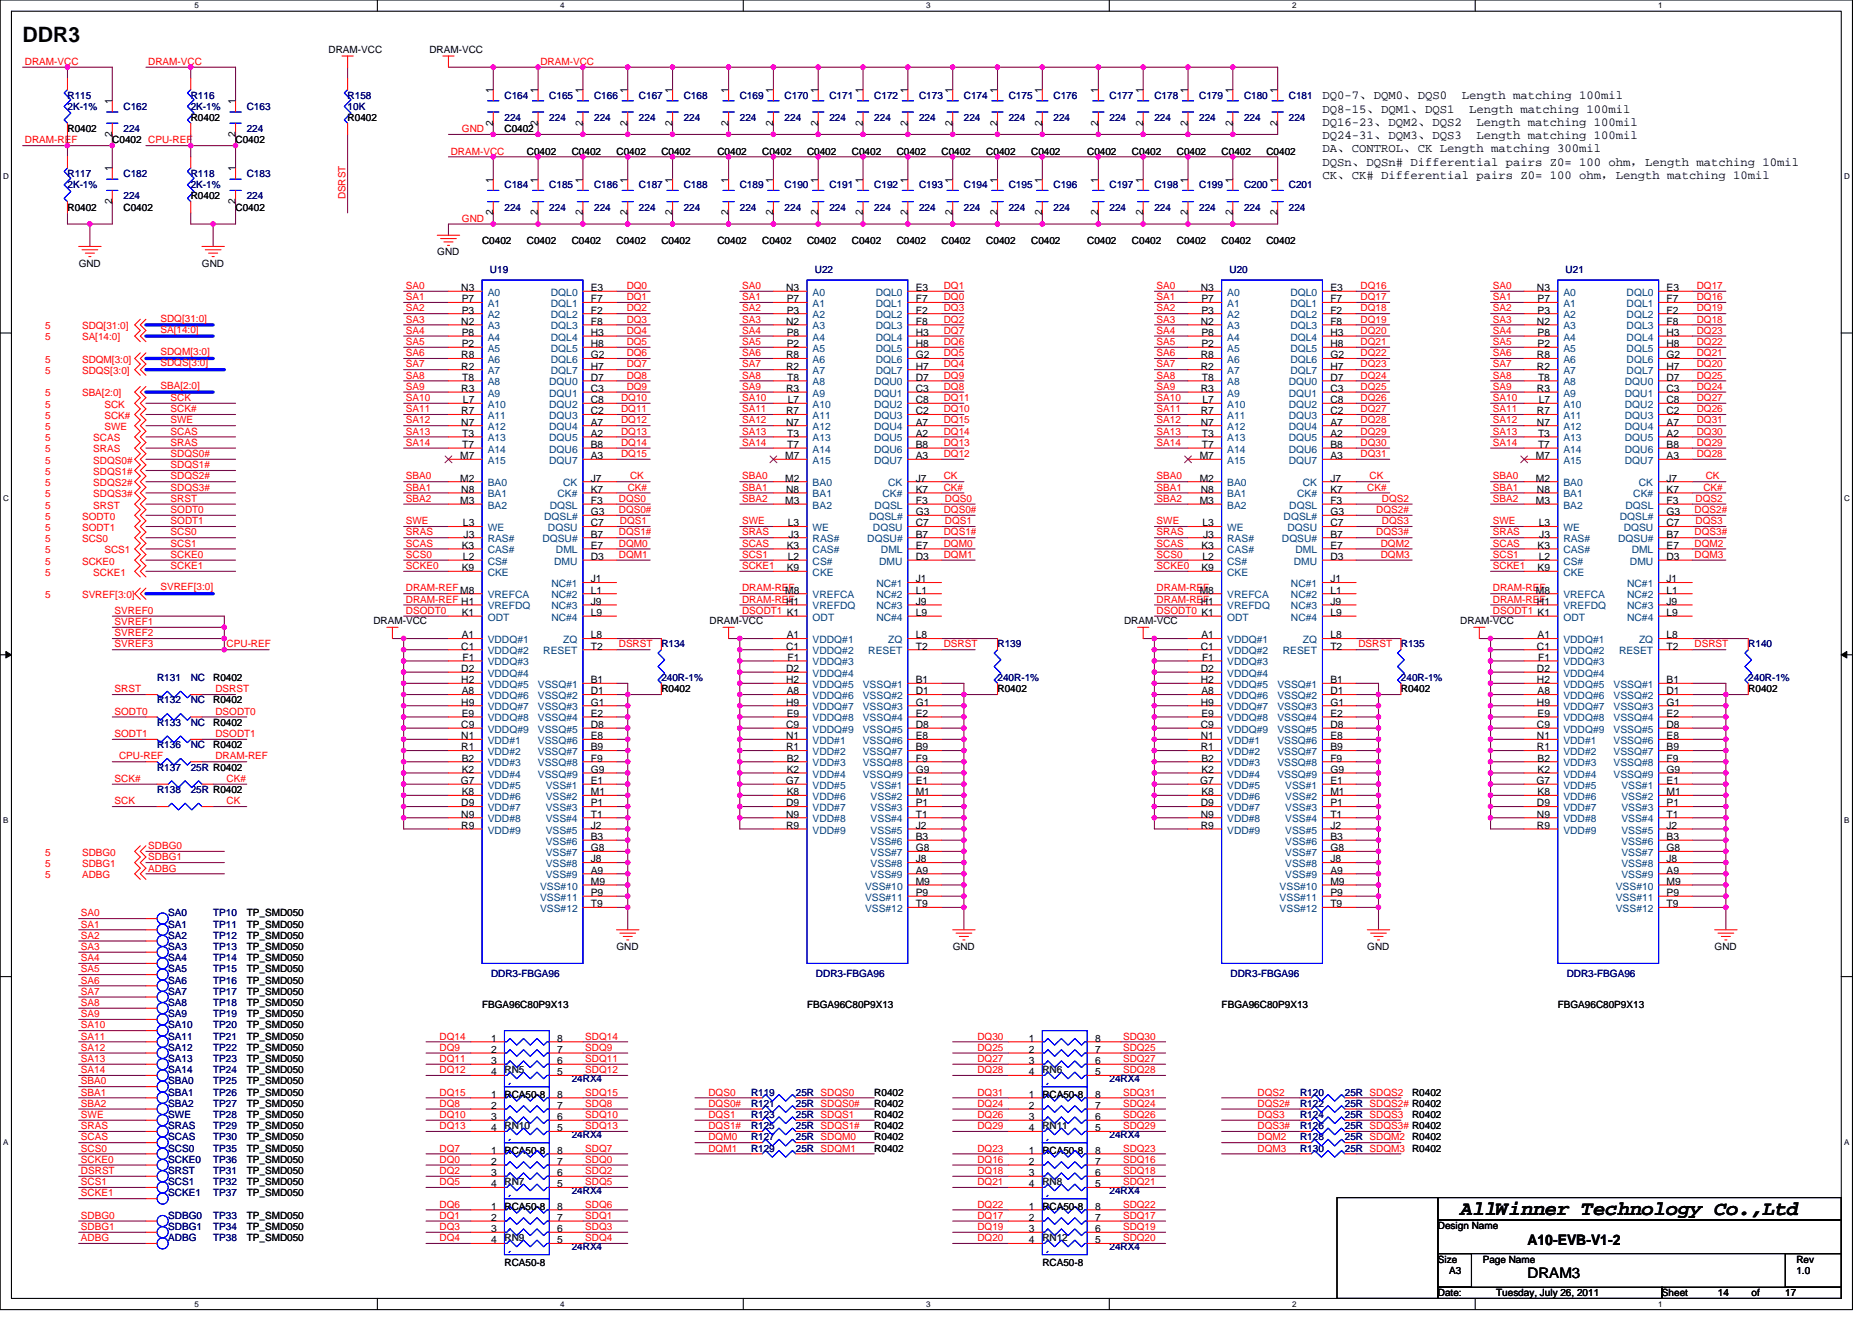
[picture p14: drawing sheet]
<svg xmlns="http://www.w3.org/2000/svg" width="297mm" height="210mm" viewBox="0 0 297 210" stroke-linecap="round" stroke-linejoin="round" font-family="sans-serif">
<defs><g id="words">
<text font-size="3.4" x="3.6" y="6.7">DDR3</text>
<text font-size="3.2" x="231.7" y="192.8">AllWinner Technology Co.,Ltd</text>
<g font-size="2.3">
<text x="242.4" y="197.5">A10-EVB-V1-2</text>
<text x="242.4" y="202.8">DRAM3</text>
</g>
<g font-size="1.9">
<text x="209.8" y="17.9">DQ8-15、DQM1、DQS1</text>
<text x="209.8" y="15.8">DQ0-7、DQM0、DQS0</text>
<text x="232" y="15.8">Length matching 100mil</text>
<text x="233.1" y="17.9">Length matching 100mil</text>
<text x="209.8" y="20">DQ16-23、DQM2、DQS2</text>
<text x="209.8" y="22.1">DQ24-31、DQM3、DQS3</text>
<text x="234.3" y="20">Length matching 100mil</text>
<text x="234.3" y="22.1">Length matching 100mil</text>
<text x="209.8" y="26.3">DQSn、DQSn# Differential pairs Z0= 100 ohm，Length matching 10mil</text>
<text x="209.8" y="28.4">CK、CK# Differential pairs Z0= 100 ohm，Length matching 10mil</text>
<text x="209.8" y="24.2">DA、CONTROL、CK Length matching 300mil</text>
</g>
<g font-size="1.6" fill="#f00">
<text x="4" y="10.3">DRAM-VCC</text>
<text x="23.5" y="10.3">DRAM-VCC</text>
<text x="85.7" y="10.3">DRAM-VCC</text>
<text x="4" y="22.8">DRAM-REF</text>
<text x="73.3" y="21">GND</text>
<text x="71.5" y="24.5">DRAM-VCC</text>
<text x="54.8" y="31.6" transform="rotate(-90 54.8 31.6)">DSRST</text>
<text x="73.3" y="35.2">GND</text>
<text x="64.4" y="45.9">SA0</text>
<text x="64.4" y="47.6">SA1</text>
<text x="99.4" y="45.9">DQ0</text>
<text x="99.4" y="47.6">DQ1</text>
<text x="117.7" y="45.9">SA0</text>
<text x="117.7" y="47.6">SA1</text>
<text x="149.8" y="45.9">DQ1</text>
<text x="149.8" y="47.6">DQ0</text>
<text x="183.5" y="45.9">SA0</text>
<text x="183.5" y="47.6">SA1</text>
<text x="215.9" y="45.9">DQ16</text>
<text x="215.9" y="47.6">DQ17</text>
<text x="236.9" y="45.9">SA0</text>
<text x="236.9" y="47.6">SA1</text>
<text x="269.2" y="45.9">DQ17</text>
<text x="269.2" y="47.6">DQ16</text>
<text x="7.2" y="52.3">5</text>
<text x="13" y="52.3">SDQ[31:0]</text>
<text x="25.5" y="51">SDQ[31:0]</text>
<text x="25.5" y="52.8">SA[14:0]</text>
<text x="64.4" y="49.4">SA2</text>
<text x="64.4" y="51.2">SA3</text>
<text x="64.4" y="53">SA4</text>
<text x="99.4" y="49.4">DQ2</text>
<text x="99.4" y="51.2">DQ3</text>
<text x="99.4" y="53">DQ4</text>
<text x="117.7" y="49.4">SA2</text>
<text x="117.7" y="51.2">SA3</text>
<text x="117.7" y="53">SA4</text>
<text x="149.8" y="49.4">DQ3</text>
<text x="149.8" y="51.2">DQ2</text>
<text x="149.8" y="53">DQ7</text>
<text x="183.5" y="49.4">SA2</text>
<text x="183.5" y="51.2">SA3</text>
<text x="183.5" y="53">SA4</text>
<text x="215.9" y="49.4">DQ18</text>
<text x="215.9" y="51.2">DQ19</text>
<text x="215.9" y="53">DQ20</text>
<text x="236.9" y="49.4">SA2</text>
<text x="236.9" y="51.2">SA3</text>
<text x="236.9" y="53">SA4</text>
<text x="269.2" y="49.4">DQ19</text>
<text x="269.2" y="51.2">DQ18</text>
<text x="269.2" y="53">DQ23</text>
<text x="7.2" y="54">5</text>
<text x="7.2" y="57.6">5</text>
<text x="7.2" y="59.4">5</text>
<text x="13" y="54">SA[14:0]</text>
<text x="13" y="57.6">SDQM[3:0]</text>
<text x="13" y="59.4">SDQS[3:0]</text>
<text x="25.5" y="56.4">SDQM[3:0]</text>
<text x="25.5" y="58.1">SDQS[3:0]</text>
<text x="64.4" y="54.8">SA5</text>
<text x="64.4" y="56.5">SA6</text>
<text x="64.4" y="58.3">SA7</text>
<text x="99.4" y="54.8">DQ5</text>
<text x="99.4" y="56.5">DQ6</text>
<text x="99.4" y="58.3">DQ7</text>
<text x="117.7" y="54.8">SA5</text>
<text x="117.7" y="56.5">SA6</text>
<text x="117.7" y="58.3">SA7</text>
<text x="149.8" y="54.8">DQ6</text>
<text x="149.8" y="56.5">DQ5</text>
<text x="149.8" y="58.3">DQ4</text>
<text x="183.5" y="54.8">SA5</text>
<text x="183.5" y="56.5">SA6</text>
<text x="183.5" y="58.3">SA7</text>
<text x="215.9" y="54.8">DQ21</text>
<text x="215.9" y="56.5">DQ22</text>
<text x="215.9" y="58.3">DQ23</text>
<text x="236.9" y="54.8">SA5</text>
<text x="236.9" y="56.5">SA6</text>
<text x="236.9" y="58.3">SA7</text>
<text x="269.2" y="54.8">DQ22</text>
<text x="269.2" y="56.5">DQ21</text>
<text x="269.2" y="58.3">DQ20</text>
<text x="7.2" y="62.9">5</text>
<text x="7.2" y="64.7">5</text>
<text x="13" y="62.9">SBA[2:0]</text>
<text x="16.6" y="64.7">SCK</text>
<text x="25.5" y="61.7">SBA[2:0]</text>
<text x="27.1" y="63.6">SCK</text>
<text x="27.1" y="65.4">SCK#</text>
<text x="64.4" y="60.1">SA8</text>
<text x="64.4" y="61.9">SA9</text>
<text x="64.4" y="63.6">SA10</text>
<text x="64.4" y="65.4">SA11</text>
<text x="98.5" y="63.6">DQ10</text>
<text x="98.5" y="65.4">DQ11</text>
<text x="99.4" y="60.1">DQ8</text>
<text x="99.4" y="61.9">DQ9</text>
<text x="117.7" y="60.1">SA8</text>
<text x="117.7" y="61.9">SA9</text>
<text x="117.7" y="63.6">SA10</text>
<text x="117.7" y="65.4">SA11</text>
<text x="149.8" y="60.1">DQ9</text>
<text x="149.8" y="61.9">DQ8</text>
<text x="149.8" y="63.6">DQ11</text>
<text x="149.8" y="65.4">DQ10</text>
<text x="183.5" y="60.1">SA8</text>
<text x="183.5" y="61.9">SA9</text>
<text x="183.5" y="63.6">SA10</text>
<text x="183.5" y="65.4">SA11</text>
<text x="215.9" y="60.1">DQ24</text>
<text x="215.9" y="61.9">DQ25</text>
<text x="215.9" y="63.6">DQ26</text>
<text x="215.9" y="65.4">DQ27</text>
<text x="236.9" y="60.1">SA8</text>
<text x="236.9" y="61.9">SA9</text>
<text x="236.9" y="63.6">SA10</text>
<text x="236.9" y="65.4">SA11</text>
<text x="269.2" y="60.1">DQ25</text>
<text x="269.2" y="61.9">DQ24</text>
<text x="269.2" y="63.6">DQ27</text>
<text x="269.2" y="65.4">DQ26</text>
<text x="7.2" y="70">5</text>
<text x="7.2" y="71.8">5</text>
<text x="7.2" y="68.3">5</text>
<text x="7.2" y="66.5">5</text>
<text x="14.8" y="70">SCAS</text>
<text x="14.8" y="71.8">SRAS</text>
<text x="16.6" y="68.3">SWE</text>
<text x="16.6" y="66.5">SCK#</text>
<text x="27.1" y="67.2">SWE</text>
<text x="27.1" y="69">SCAS</text>
<text x="27.1" y="70.8">SRAS</text>
<text x="64.4" y="67.2">SA12</text>
<text x="64.4" y="69">SA13</text>
<text x="64.4" y="70.8">SA14</text>
<text x="98.5" y="67.2">DQ12</text>
<text x="98.5" y="69">DQ13</text>
<text x="98.5" y="70.8">DQ14</text>
<text x="117.7" y="67.2">SA12</text>
<text x="117.7" y="69">SA13</text>
<text x="117.7" y="70.8">SA14</text>
<text x="149.8" y="67.2">DQ15</text>
<text x="149.8" y="69">DQ14</text>
<text x="149.8" y="70.8">DQ13</text>
<text x="183.5" y="67.2">SA12</text>
<text x="183.5" y="69">SA13</text>
<text x="183.5" y="70.8">SA14</text>
<text x="215.9" y="67.2">DQ28</text>
<text x="215.9" y="69">DQ29</text>
<text x="215.9" y="70.8">DQ30</text>
<text x="236.9" y="67.2">SA12</text>
<text x="236.9" y="69">SA13</text>
<text x="236.9" y="70.8">SA14</text>
<text x="269.2" y="67.2">DQ31</text>
<text x="269.2" y="69">DQ30</text>
<text x="269.2" y="70.8">DQ29</text>
<text x="7.2" y="75.4">5</text>
<text x="7.2" y="77.2">5</text>
<text x="7.2" y="73.6">5</text>
<text x="14.8" y="75.4">SDQS1#</text>
<text x="14.8" y="77.2">SDQS2#</text>
<text x="14.8" y="73.6">SDQS0#</text>
<text x="27.1" y="74.3">SDQS1#</text>
<text x="27.1" y="76.1">SDQS2#</text>
<text x="27.1" y="77.9">SDQS3#</text>
<text x="27.1" y="72.5">SDQS0#</text>
<text x="64.4" y="76.1">SBA0</text>
<text x="64.4" y="77.9">SBA1</text>
<text x="98.5" y="72.5">DQ15</text>
<text x="99.6" y="77.9">CK#</text>
<text x="100" y="76.1">CK</text>
<text x="117.7" y="76.1">SBA0</text>
<text x="117.7" y="77.9">SBA1</text>
<text x="149.8" y="76.1">CK</text>
<text x="149.8" y="77.9">CK#</text>
<text x="149.8" y="72.5">DQ12</text>
<text x="183.5" y="76.1">SBA0</text>
<text x="183.5" y="77.9">SBA1</text>
<text x="215.9" y="72.5">DQ31</text>
<text x="217" y="77.9">CK#</text>
<text x="217.3" y="76.1">CK</text>
<text x="236.9" y="76.1">SBA0</text>
<text x="236.9" y="77.9">SBA1</text>
<text x="269.2" y="72.5">DQ28</text>
<text x="270.3" y="77.9">CK#</text>
<text x="270.7" y="76.1">CK</text>
<text x="7.2" y="80.7">5</text>
<text x="7.2" y="78.9">5</text>
<text x="7.2" y="82.5">5</text>
<text x="13" y="82.5">SODT0</text>
<text x="14.8" y="80.7">SRST</text>
<text x="14.8" y="78.9">SDQS3#</text>
<text x="27.1" y="79.7">SRST</text>
<text x="27.1" y="81.4">SODT0</text>
<text x="27.1" y="83.2">SODT1</text>
<text x="64.4" y="79.7">SBA2</text>
<text x="64.4" y="83.2">SWE</text>
<text x="98.2" y="81.4">DQS0#</text>
<text x="98.2" y="79.7">DQS0</text>
<text x="98.4" y="83.2">DQS1</text>
<text x="117.7" y="79.7">SBA2</text>
<text x="117.7" y="83.2">SWE</text>
<text x="149.8" y="81.4">DQS0#</text>
<text x="149.9" y="83.2">DQS1</text>
<text x="149.9" y="79.7">DQS0</text>
<text x="183.5" y="79.7">SBA2</text>
<text x="183.5" y="83.2">SWE</text>
<text x="218.4" y="81.4">DQS2#</text>
<text x="219.3" y="79.7">DQS2</text>
<text x="219.3" y="83.2">DQS3</text>
<text x="236.9" y="79.7">SBA2</text>
<text x="236.9" y="83.2">SWE</text>
<text x="268.9" y="81.4">DQS2#</text>
<text x="269" y="79.7">DQS2</text>
<text x="269" y="83.2">DQS3</text>
<text x="7.2" y="89.6">5</text>
<text x="7.2" y="86">5</text>
<text x="7.2" y="84.3">5</text>
<text x="7.2" y="87.8">5</text>
<text x="13" y="89.6">SCKE0</text>
<text x="13" y="86">SCS0</text>
<text x="13" y="84.3">SODT1</text>
<text x="16.6" y="87.8">SCS1</text>
<text x="27.1" y="85">SCS0</text>
<text x="27.1" y="88.5">SCKE0</text>
<text x="27.1" y="86.8">SCS1</text>
<text x="64.4" y="85">SRAS</text>
<text x="64.4" y="86.8">SCAS</text>
<text x="64.4" y="88.5">SCS0</text>
<text x="98.2" y="88.5">DQM1</text>
<text x="98.2" y="85">DQS1#</text>
<text x="98.2" y="86.8">DQM0</text>
<text x="117.7" y="85">SRAS</text>
<text x="117.7" y="86.8">SCAS</text>
<text x="117.7" y="88.5">SCS1</text>
<text x="149.8" y="88.5">DQM1</text>
<text x="149.8" y="85">DQS1#</text>
<text x="149.8" y="86.8">DQM0</text>
<text x="183.5" y="85">SRAS</text>
<text x="183.5" y="86.8">SCAS</text>
<text x="183.5" y="88.5">SCS0</text>
<text x="218.4" y="85">DQS3#</text>
<text x="219.1" y="86.8">DQM2</text>
<text x="219.1" y="88.5">DQM3</text>
<text x="236.9" y="85">SRAS</text>
<text x="236.9" y="86.8">SCAS</text>
<text x="236.9" y="88.5">SCS1</text>
<text x="268.9" y="85">DQS3#</text>
<text x="268.9" y="86.8">DQM2</text>
<text x="268.9" y="88.5">DQM3</text>
<text x="7.2" y="91.4">5</text>
<text x="7.2" y="94.9">5</text>
<text x="13" y="94.9">SVREF[3:0]</text>
<text x="14.8" y="91.4">SCKE1</text>
<text x="25.5" y="93.7">SVREF[3:0]</text>
<text x="27.1" y="90.3">SCKE1</text>
<text x="64.4" y="93.9">DRAM-REFM8</text>
<text x="64.4" y="95.7">DRAM-REF H1</text>
<text x="64.4" y="90.3">SCKE0</text>
<text x="117.7" y="93.9">DRAM-REF</text>
<text x="117.7" y="95.7">DRAM-REF</text>
<text x="117.7" y="90.3">SCKE1</text>
<text x="183.5" y="93.9">DRAM-REF</text>
<text x="183.5" y="95.7">DRAM-REF</text>
<text x="183.5" y="90.3">SCKE0</text>
<text x="236.9" y="93.9">DRAM-REF</text>
<text x="236.9" y="95.7">DRAM-REF</text>
<text x="236.9" y="90.3">SCKE1</text>
<text x="18.2" y="97.4">SVREF0</text>
<text x="18.2" y="99.2">SVREF1</text>
<text x="18.2" y="101">SVREF2</text>
<text x="64.4" y="97.4">DSODT0</text>
<text x="117.7" y="97.4">DSODT1 K1</text>
<text x="183.5" y="97.4">DSODT0 K1</text>
<text x="236.9" y="97.4">DSODT1 K1</text>
<text x="18.2" y="102.8">SVREF3</text>
<text x="36" y="102.8">CPU-REF</text>
<text x="98.2" y="102.8">DSRST</text>
<text x="149.8" y="102.8">DSRST</text>
<text x="215.5" y="102.8">DSRST</text>
<text x="268.9" y="102.8">DSRST</text>
<text x="18.2" y="109.9">SRST</text>
<text x="18.2" y="113.4">SODT0</text>
<text x="34.2" y="109.9">DSRST</text>
<text x="34.2" y="113.4">DSODT0</text>
<text x="18.2" y="117">SODT1</text>
<text x="34.2" y="117">DSODT1</text>
<text x="18.2" y="124.1">SCK#</text>
<text x="18.9" y="120.5">CPU-REF</text>
<text x="34.2" y="120.5">DRAM-REF</text>
<text x="36" y="124.1">CK#</text>
<text x="18.2" y="127.7">SCK</text>
<text x="36" y="127.7">CK</text>
<text x="7.2" y="137.6">5</text>
<text x="7.2" y="135.8">5</text>
<text x="13" y="137.6">SDBG1</text>
<text x="13" y="135.8">SDBG0</text>
<text x="23.5" y="134.8">SDBG0</text>
<text x="23.5" y="136.5">SDBG1</text>
<text x="7.2" y="139.4">5</text>
<text x="13" y="139.4">ADBG</text>
<text x="23.5" y="138.3">ADBG</text>
<text x="12.8" y="145.4">SA0</text>
<text x="12.8" y="147.2">SA1</text>
<text x="12.8" y="149">SA2</text>
<text x="12.8" y="150.8">SA3</text>
<text x="12.8" y="152.5">SA4</text>
<text x="12.8" y="154.3">SA5</text>
<text x="12.8" y="156.1">SA6</text>
<text x="12.8" y="157.9">SA7</text>
<text x="12.8" y="159.7">SA8</text>
<text x="12.8" y="161.4">SA9</text>
<text x="12.8" y="163.2">SA10</text>
<text x="12.8" y="166.8">SA12</text>
<text x="12.8" y="165">SA11</text>
<text x="69.7" y="166.8">DQ9</text>
<text x="69.7" y="165">DQ14</text>
<text x="92.9" y="166.8">SDQ9</text>
<text x="92.9" y="165">SDQ14</text>
<text x="155.1" y="166.8">DQ25</text>
<text x="155.1" y="165">DQ30</text>
<text x="178.2" y="165">SDQ30</text>
<text x="178.2" y="166.8">SDQ25</text>
<text x="12.8" y="168.6">SA13</text>
<text x="12.8" y="170.3">SA14</text>
<text x="12.8" y="172.1">SBA0</text>
<text x="12.8" y="173.9">SBA1</text>
<text x="69.7" y="173.9">DQ15</text>
<text x="69.7" y="170.3">DQ12</text>
<text x="69.7" y="168.6">DQ11</text>
<text x="92.9" y="168.6">SDQ11</text>
<text x="92.9" y="170.3">SDQ12</text>
<text x="92.9" y="173.9">SDQ15</text>
<text x="112.4" y="173.9">DQS0</text>
<text x="155.1" y="170.3">DQ28</text>
<text x="155.1" y="168.6">DQ27</text>
<text x="155.1" y="173.9">DQ31</text>
<text x="178.2" y="168.6">SDQ27</text>
<text x="178.2" y="170.3">SDQ28</text>
<text x="178.2" y="173.9">SDQ31</text>
<text x="199.5" y="173.9">DQS2</text>
<text x="12.8" y="175.7">SBA2</text>
<text x="12.8" y="177.4">SWE</text>
<text x="12.8" y="179.2">SRAS</text>
<text x="69.7" y="175.7">DQ8</text>
<text x="69.7" y="177.4">DQ10</text>
<text x="69.7" y="179.2">DQ13</text>
<text x="92.9" y="175.7">SDQ8</text>
<text x="92.9" y="177.4">SDQ10</text>
<text x="92.9" y="179.2">SDQ13</text>
<text x="112.4" y="179.2">DQS1#</text>
<text x="112.4" y="177.4">DQS1</text>
<text x="112.4" y="175.7">DQS0#</text>
<text x="155.1" y="175.7">DQ24</text>
<text x="155.1" y="177.4">DQ26</text>
<text x="155.1" y="179.2">DQ29</text>
<text x="178.2" y="175.7">SDQ24</text>
<text x="178.2" y="177.4">SDQ26</text>
<text x="178.2" y="179.2">SDQ29</text>
<text x="199.5" y="179.2">DQS3#</text>
<text x="199.5" y="177.4">DQS3</text>
<text x="199.5" y="175.7">DQS2#</text>
<text x="12.8" y="181">SCAS</text>
<text x="12.8" y="184.6">SCKE0</text>
<text x="12.8" y="182.8">SCS0</text>
<text x="69.7" y="184.6">DQ0</text>
<text x="69.7" y="182.8">DQ7</text>
<text x="92.9" y="182.8">SDQ7</text>
<text x="92.9" y="184.6">SDQ0</text>
<text x="112.4" y="182.8">DQM1</text>
<text x="112.4" y="181">DQM0</text>
<text x="155.1" y="182.8">DQ23</text>
<text x="155.1" y="184.6">DQ16</text>
<text x="178.2" y="182.8">SDQ23</text>
<text x="178.2" y="184.6">SDQ16</text>
<text x="199.5" y="181">DQM2</text>
<text x="199.5" y="182.8">DQM3</text>
<text x="12.8" y="186.3">DSRST</text>
<text x="12.8" y="188.1">SCS1</text>
<text x="12.8" y="189.9">SCKE1</text>
<text x="69.7" y="191.7">DQ6</text>
<text x="69.7" y="186.3">DQ2</text>
<text x="69.7" y="188.1">DQ5</text>
<text x="92.9" y="186.3">SDQ2</text>
<text x="92.9" y="188.1">SDQ5</text>
<text x="92.9" y="191.7">SDQ6</text>
<text x="155.1" y="188.1">DQ21</text>
<text x="155.1" y="191.7">DQ22</text>
<text x="155.1" y="186.3">DQ18</text>
<text x="178.2" y="186.3">SDQ18</text>
<text x="178.2" y="188.1">SDQ21</text>
<text x="178.2" y="191.7">SDQ22</text>
<text x="12.8" y="193.4">SDBG0</text>
<text x="12.8" y="195.2">SDBG1</text>
<text x="12.8" y="197">ADBG</text>
<text x="69.7" y="193.4">DQ1</text>
<text x="69.7" y="197">DQ4</text>
<text x="69.7" y="195.2">DQ3</text>
<text x="92.9" y="193.4">SDQ1</text>
<text x="92.9" y="195.2">SDQ3</text>
<text x="92.9" y="197">SDQ4</text>
<text x="155.1" y="195.2">DQ19</text>
<text x="155.1" y="193.4">DQ17</text>
<text x="155.1" y="197">DQ20</text>
<text x="178.2" y="197">SDQ20</text>
<text x="178.2" y="193.4">SDQ17</text>
<text x="178.2" y="195.2">SDQ19</text>
</g>
<g font-size="1.6">
<text x="52.1" y="8.4">DRAM-VCC</text>
<text x="68.1" y="8.4">DRAM-VCC</text>
<text x="17.8" y="16.5" transform="rotate(-90 17.8 16.5)">1</text>
<text x="37.4" y="16.5" transform="rotate(-90 37.4 16.5)">1</text>
<text x="78.2" y="14.8" transform="rotate(-90 78.2 14.8)">1</text>
<text x="85.4" y="14.8" transform="rotate(-90 85.4 14.8)">1</text>
<text x="92.5" y="14.8" transform="rotate(-90 92.5 14.8)">1</text>
<text x="99.6" y="14.8" transform="rotate(-90 99.6 14.8)">1</text>
<text x="106.7" y="14.8" transform="rotate(-90 106.7 14.8)">1</text>
<text x="115.6" y="14.8" transform="rotate(-90 115.6 14.8)">1</text>
<text x="122.7" y="14.8" transform="rotate(-90 122.7 14.8)">1</text>
<text x="129.8" y="14.8" transform="rotate(-90 129.8 14.8)">1</text>
<text x="136.9" y="14.8" transform="rotate(-90 136.9 14.8)">1</text>
<text x="144" y="14.8" transform="rotate(-90 144 14.8)">1</text>
<text x="151.1" y="14.8" transform="rotate(-90 151.1 14.8)">1</text>
<text x="158.3" y="14.8" transform="rotate(-90 158.3 14.8)">1</text>
<text x="165.4" y="14.8" transform="rotate(-90 165.4 14.8)">1</text>
<text x="174.3" y="14.8" transform="rotate(-90 174.3 14.8)">1</text>
<text x="181.4" y="14.8" transform="rotate(-90 181.4 14.8)">1</text>
<text x="188.5" y="14.8" transform="rotate(-90 188.5 14.8)">1</text>
<text x="195.6" y="14.8" transform="rotate(-90 195.6 14.8)">1</text>
<text x="202.7" y="14.8" transform="rotate(-90 202.7 14.8)">1</text>
<text x="10.7" y="21">R0402</text>
<text x="17.8" y="21.7" transform="rotate(-90 17.8 21.7)">2</text>
<text x="17.8" y="22.8">C0402 CPU-REF</text>
<text x="30.3" y="19.2">R0402</text>
<text x="37.4" y="21.7" transform="rotate(-90 37.4 21.7)">2</text>
<text x="37.4" y="22.8">C0402</text>
<text x="55.2" y="19.2">R0402</text>
<text x="78.2" y="19.9" transform="rotate(-90 78.2 19.9)">2</text>
<text x="80" y="21">C0402</text>
<text x="85.4" y="19.9" transform="rotate(-90 85.4 19.9)">2</text>
<text x="92.5" y="19.9" transform="rotate(-90 92.5 19.9)">2</text>
<text x="99.6" y="19.9" transform="rotate(-90 99.6 19.9)">2</text>
<text x="106.7" y="19.9" transform="rotate(-90 106.7 19.9)">2</text>
<text x="115.6" y="19.9" transform="rotate(-90 115.6 19.9)">2</text>
<text x="122.7" y="19.9" transform="rotate(-90 122.7 19.9)">2</text>
<text x="129.8" y="19.9" transform="rotate(-90 129.8 19.9)">2</text>
<text x="136.9" y="19.9" transform="rotate(-90 136.9 19.9)">2</text>
<text x="144" y="19.9" transform="rotate(-90 144 19.9)">2</text>
<text x="151.1" y="19.9" transform="rotate(-90 151.1 19.9)">2</text>
<text x="158.3" y="19.9" transform="rotate(-90 158.3 19.9)">2</text>
<text x="165.4" y="19.9" transform="rotate(-90 165.4 19.9)">2</text>
<text x="174.3" y="19.9" transform="rotate(-90 174.3 19.9)">2</text>
<text x="181.4" y="19.9" transform="rotate(-90 181.4 19.9)">2</text>
<text x="188.5" y="19.9" transform="rotate(-90 188.5 19.9)">2</text>
<text x="195.6" y="19.9" transform="rotate(-90 195.6 19.9)">2</text>
<text x="202.7" y="19.9" transform="rotate(-90 202.7 19.9)">2</text>
<text x="17.8" y="27.2" transform="rotate(-90 17.8 27.2)">1</text>
<text x="37.4" y="27.2" transform="rotate(-90 37.4 27.2)">1</text>
<text x="78.2" y="29" transform="rotate(-90 78.2 29)">1</text>
<text x="83.6" y="24.5">C0402</text>
<text x="85.4" y="29" transform="rotate(-90 85.4 29)">1</text>
<text x="90.7" y="24.5">C0402</text>
<text x="92.5" y="29" transform="rotate(-90 92.5 29)">1</text>
<text x="97.8" y="24.5">C0402</text>
<text x="99.6" y="29" transform="rotate(-90 99.6 29)">1</text>
<text x="104.9" y="24.5">C0402</text>
<text x="106.7" y="29" transform="rotate(-90 106.7 29)">1</text>
<text x="113.8" y="24.5">C0402</text>
<text x="115.6" y="29" transform="rotate(-90 115.6 29)">1</text>
<text x="120.9" y="24.5">C0402</text>
<text x="122.7" y="29" transform="rotate(-90 122.7 29)">1</text>
<text x="128.1" y="24.5">C0402</text>
<text x="129.8" y="29" transform="rotate(-90 129.8 29)">1</text>
<text x="135.2" y="24.5">C0402</text>
<text x="136.9" y="29" transform="rotate(-90 136.9 29)">1</text>
<text x="142.3" y="24.5">C0402</text>
<text x="144" y="29" transform="rotate(-90 144 29)">1</text>
<text x="149.4" y="24.5">C0402</text>
<text x="151.1" y="29" transform="rotate(-90 151.1 29)">1</text>
<text x="156.5" y="24.5">C0402</text>
<text x="158.3" y="29" transform="rotate(-90 158.3 29)">1</text>
<text x="163.6" y="24.5">C0402</text>
<text x="165.4" y="29" transform="rotate(-90 165.4 29)">1</text>
<text x="172.5" y="24.5">C0402</text>
<text x="174.3" y="29" transform="rotate(-90 174.3 29)">1</text>
<text x="179.6" y="24.5">C0402</text>
<text x="181.4" y="29" transform="rotate(-90 181.4 29)">1</text>
<text x="186.7" y="24.5">C0402</text>
<text x="188.5" y="29" transform="rotate(-90 188.5 29)">1</text>
<text x="193.8" y="24.5">C0402</text>
<text x="195.6" y="29" transform="rotate(-90 195.6 29)">1</text>
<text x="201" y="24.5">C0402</text>
<text x="202.7" y="29" transform="rotate(-90 202.7 29)">1</text>
<text x="10.7" y="33.4">R0402</text>
<text x="17.8" y="32.4" transform="rotate(-90 17.8 32.4)">2</text>
<text x="19.6" y="33.4">C0402</text>
<text x="30.3" y="31.6">R0402</text>
<text x="37.4" y="32.4" transform="rotate(-90 37.4 32.4)">2</text>
<text x="37.4" y="33.4">C0402</text>
<text x="78.2" y="34.2" transform="rotate(-90 78.2 34.2)">2</text>
<text x="85.4" y="34.2" transform="rotate(-90 85.4 34.2)">2</text>
<text x="92.5" y="34.2" transform="rotate(-90 92.5 34.2)">2</text>
<text x="99.6" y="34.2" transform="rotate(-90 99.6 34.2)">2</text>
<text x="106.7" y="34.2" transform="rotate(-90 106.7 34.2)">2</text>
<text x="115.6" y="34.2" transform="rotate(-90 115.6 34.2)">2</text>
<text x="122.7" y="34.2" transform="rotate(-90 122.7 34.2)">2</text>
<text x="129.8" y="34.2" transform="rotate(-90 129.8 34.2)">2</text>
<text x="136.9" y="34.2" transform="rotate(-90 136.9 34.2)">2</text>
<text x="144" y="34.2" transform="rotate(-90 144 34.2)">2</text>
<text x="151.1" y="34.2" transform="rotate(-90 151.1 34.2)">2</text>
<text x="158.3" y="34.2" transform="rotate(-90 158.3 34.2)">2</text>
<text x="165.4" y="34.2" transform="rotate(-90 165.4 34.2)">2</text>
<text x="174.3" y="34.2" transform="rotate(-90 174.3 34.2)">2</text>
<text x="181.4" y="34.2" transform="rotate(-90 181.4 34.2)">2</text>
<text x="188.5" y="34.2" transform="rotate(-90 188.5 34.2)">2</text>
<text x="195.6" y="34.2" transform="rotate(-90 195.6 34.2)">2</text>
<text x="202.7" y="34.2" transform="rotate(-90 202.7 34.2)">2</text>
<text x="69.4" y="40.5">GND</text>
<text x="76.5" y="38.8">C0402</text>
<text x="83.6" y="38.8">C0402</text>
<text x="90.7" y="38.8">C0402</text>
<text x="97.8" y="38.8">C0402</text>
<text x="104.9" y="38.8">C0402</text>
<text x="113.8" y="38.8">C0402</text>
<text x="120.9" y="38.8">C0402</text>
<text x="128.1" y="38.8">C0402</text>
<text x="135.2" y="38.8">C0402</text>
<text x="142.3" y="38.8">C0402</text>
<text x="149.4" y="38.8">C0402</text>
<text x="156.5" y="38.8">C0402</text>
<text x="163.6" y="38.8">C0402</text>
<text x="172.5" y="38.8">C0402</text>
<text x="179.6" y="38.8">C0402</text>
<text x="186.7" y="38.8">C0402</text>
<text x="193.8" y="38.8">C0402</text>
<text x="201" y="38.8">C0402</text>
<text x="12.5" y="42.3">GND</text>
<text x="32" y="42.3">GND</text>
<text x="73.2" y="46.2">N3</text>
<text x="73.3" y="48">P7</text>
<text x="93.7" y="46.2">E3</text>
<text x="93.7" y="48">F7</text>
<text x="124.8" y="46.2">N3</text>
<text x="124.8" y="48">P7</text>
<text x="145.3" y="46.2">E3</text>
<text x="145.3" y="48">F7</text>
<text x="190.5" y="46.2">N3</text>
<text x="190.6" y="48">P7</text>
<text x="211.1" y="46.2">E3</text>
<text x="211.1" y="48">F7</text>
<text x="243.9" y="46.2">N3</text>
<text x="244" y="48">P7</text>
<text x="264.4" y="46.2">E3</text>
<text x="264.4" y="48">F7</text>
<text x="73.2" y="51.5">N2</text>
<text x="73.3" y="49.8">P3</text>
<text x="73.3" y="53.3">P8</text>
<text x="93.7" y="49.8">F2</text>
<text x="93.7" y="51.5">F8</text>
<text x="93.7" y="53.3">H3</text>
<text x="124.8" y="51.5">N2</text>
<text x="124.8" y="49.8">P3</text>
<text x="124.8" y="53.3">P8</text>
<text x="145.3" y="49.8">F2</text>
<text x="145.3" y="51.5">F8</text>
<text x="145.3" y="53.3">H3</text>
<text x="190.5" y="51.5">N2</text>
<text x="190.6" y="49.8">P3</text>
<text x="190.6" y="53.3">P8</text>
<text x="211.1" y="49.8">F2</text>
<text x="211.1" y="51.5">F8</text>
<text x="211.1" y="53.3">H3</text>
<text x="243.9" y="51.5">N2</text>
<text x="244" y="49.8">P3</text>
<text x="244" y="53.3">P8</text>
<text x="264.4" y="49.8">F2</text>
<text x="264.4" y="51.5">F8</text>
<text x="264.4" y="53.3">H3</text>
<text x="73.2" y="56.9">R8</text>
<text x="73.2" y="58.7">R2</text>
<text x="73.3" y="55.1">P2</text>
<text x="93.7" y="55.1">H8</text>
<text x="93.7" y="56.9">G2</text>
<text x="93.7" y="58.7">H7</text>
<text x="124.8" y="56.9">R8</text>
<text x="124.8" y="58.7">R2</text>
<text x="124.8" y="55.1">P2</text>
<text x="145.3" y="55.1">H8</text>
<text x="145.3" y="56.9">G2</text>
<text x="145.3" y="58.7">H7</text>
<text x="190.5" y="56.9">R8</text>
<text x="190.5" y="58.7">R2</text>
<text x="190.6" y="55.1">P2</text>
<text x="211.1" y="55.1">H8</text>
<text x="211.1" y="56.9">G2</text>
<text x="211.1" y="58.7">H7</text>
<text x="243.9" y="56.9">R8</text>
<text x="243.9" y="58.7">R2</text>
<text x="244" y="55.1">P2</text>
<text x="264.4" y="55.1">H8</text>
<text x="264.4" y="56.9">G2</text>
<text x="264.4" y="58.7">H7</text>
<text x="73.2" y="62.2">R3</text>
<text x="73.2" y="65.8">R7</text>
<text x="73.4" y="60.4">T8</text>
<text x="73.5" y="64">L7</text>
<text x="93.7" y="60.4">D7</text>
<text x="93.7" y="62.2">C3</text>
<text x="93.7" y="64">C8</text>
<text x="93.7" y="65.8">C2</text>
<text x="124.8" y="62.2">R3</text>
<text x="124.8" y="65.8">R7</text>
<text x="124.9" y="60.4">T8</text>
<text x="125" y="64">L7</text>
<text x="145.3" y="60.4">D7</text>
<text x="145.3" y="62.2">C3</text>
<text x="145.3" y="64">C8</text>
<text x="145.3" y="65.8">C2</text>
<text x="190.5" y="62.2">R3</text>
<text x="190.5" y="65.8">R7</text>
<text x="190.7" y="60.4">T8</text>
<text x="190.8" y="64">L7</text>
<text x="211.1" y="60.4">D7</text>
<text x="211.1" y="62.2">C3</text>
<text x="211.1" y="64">C8</text>
<text x="211.1" y="65.8">C2</text>
<text x="243.9" y="62.2">R3</text>
<text x="243.9" y="65.8">R7</text>
<text x="244" y="60.4">T8</text>
<text x="244.2" y="64">L7</text>
<text x="264.4" y="60.4">D7</text>
<text x="264.4" y="62.2">C3</text>
<text x="264.4" y="64">C8</text>
<text x="264.4" y="65.8">C2</text>
<text x="73.2" y="67.5">N7</text>
<text x="73.4" y="69.3">T3</text>
<text x="73.4" y="71.1">T7</text>
<text x="93.7" y="67.5">A7</text>
<text x="93.7" y="69.3">A2</text>
<text x="93.7" y="71.1">B8</text>
<text x="124.8" y="67.5">N7</text>
<text x="124.9" y="69.3">T3</text>
<text x="124.9" y="71.1">T7</text>
<text x="145.3" y="67.5">A7</text>
<text x="145.3" y="69.3">A2</text>
<text x="145.3" y="71.1">B8</text>
<text x="190.5" y="67.5">N7</text>
<text x="190.7" y="69.3">T3</text>
<text x="190.7" y="71.1">T7</text>
<text x="211.1" y="67.5">A7</text>
<text x="211.1" y="69.3">A2</text>
<text x="211.1" y="71.1">B8</text>
<text x="243.9" y="67.5">N7</text>
<text x="244" y="69.3">T3</text>
<text x="244" y="71.1">T7</text>
<text x="264.4" y="67.5">A7</text>
<text x="264.4" y="69.3">A2</text>
<text x="264.4" y="71.1">B8</text>
<text x="73" y="72.9">M7</text>
<text x="73" y="76.4">M2</text>
<text x="93.7" y="72.9">A3</text>
<text x="93.7" y="76.4">J7</text>
<text x="124.6" y="72.9">M7</text>
<text x="124.6" y="76.4">M2</text>
<text x="145.3" y="72.9">A3</text>
<text x="145.3" y="76.4">J7</text>
<text x="190.4" y="72.9">M7</text>
<text x="190.4" y="76.4">M2</text>
<text x="211.1" y="72.9">A3</text>
<text x="211.1" y="76.4">J7</text>
<text x="243.7" y="72.9">M7</text>
<text x="243.7" y="76.4">M2</text>
<text x="264.4" y="72.9">A3</text>
<text x="264.4" y="76.4">J7</text>
<text x="73" y="80">M3</text>
<text x="73.2" y="78.2">N8</text>
<text x="73.5" y="83.5">L3</text>
<text x="93.7" y="81.8">G3</text>
<text x="93.7" y="78.2">K7</text>
<text x="93.7" y="80">F3</text>
<text x="93.7" y="83.5">C7</text>
<text x="124.6" y="80">M3</text>
<text x="124.8" y="78.2">N8</text>
<text x="125" y="83.5">L3</text>
<text x="145.3" y="81.8">G3</text>
<text x="145.3" y="78.2">K7</text>
<text x="145.3" y="80">F3</text>
<text x="145.3" y="83.5">C7</text>
<text x="190.4" y="80">M3</text>
<text x="190.5" y="78.2">N8</text>
<text x="190.8" y="83.5">L3</text>
<text x="211.1" y="81.8">G3</text>
<text x="211.1" y="78.2">K7</text>
<text x="211.1" y="80">F3</text>
<text x="211.1" y="83.5">C7</text>
<text x="243.7" y="80">M3</text>
<text x="243.9" y="78.2">N8</text>
<text x="244.2" y="83.5">L3</text>
<text x="264.4" y="81.8">G3</text>
<text x="264.4" y="78.2">K7</text>
<text x="264.4" y="80">F3</text>
<text x="264.4" y="83.5">C7</text>
<text x="73.3" y="87.1">K3</text>
<text x="73.5" y="88.9">L2</text>
<text x="73.6" y="85.3">J3</text>
<text x="93.7" y="88.9">D3</text>
<text x="93.7" y="85.3">B7</text>
<text x="93.7" y="87.1">E7</text>
<text x="124.8" y="87.1">K3</text>
<text x="125" y="88.9">L2</text>
<text x="125.1" y="85.3">J3</text>
<text x="145.3" y="88.9">D3</text>
<text x="145.3" y="85.3">B7</text>
<text x="145.3" y="87.1">E7</text>
<text x="190.6" y="87.1">K3</text>
<text x="190.8" y="88.9">L2</text>
<text x="190.9" y="85.3">J3</text>
<text x="211.1" y="88.9">D3</text>
<text x="211.1" y="85.3">B7</text>
<text x="211.1" y="87.1">E7</text>
<text x="244" y="87.1">K3</text>
<text x="244.2" y="88.9">L2</text>
<text x="244.2" y="85.3">J3</text>
<text x="264.4" y="88.9">D3</text>
<text x="264.4" y="85.3">B7</text>
<text x="264.4" y="87.1">E7</text>
<text x="73.3" y="90.7">K9</text>
<text x="93.7" y="92.4">J1</text>
<text x="93.7" y="94.2">L1</text>
<text x="93.7" y="96">J9</text>
<text x="124.6" y="94.2">M8</text>
<text x="124.8" y="96">H1</text>
<text x="124.8" y="90.7">K9</text>
<text x="145.3" y="92.4">J1</text>
<text x="145.3" y="94.2">L1</text>
<text x="145.3" y="96">J9</text>
<text x="190.4" y="94.2">M8</text>
<text x="190.5" y="96">H1</text>
<text x="190.6" y="90.7">K9</text>
<text x="211.1" y="92.4">J1</text>
<text x="211.1" y="94.2">L1</text>
<text x="211.1" y="96">J9</text>
<text x="243.7" y="94.2">M8</text>
<text x="243.9" y="96">H1</text>
<text x="244" y="90.7">K9</text>
<text x="264.4" y="92.4">J1</text>
<text x="264.4" y="94.2">L1</text>
<text x="264.4" y="96">J9</text>
<text x="59.2" y="99">DRAM-VCC</text>
<text x="73.3" y="97.8">K1</text>
<text x="73.3" y="101.3">A1</text>
<text x="93.7" y="97.8">L9</text>
<text x="93.7" y="101.3">L8</text>
<text x="112.6" y="99">DRAM-VCC</text>
<text x="124.8" y="101.3">A1</text>
<text x="145.3" y="97.8">L9</text>
<text x="145.3" y="101.3">L8</text>
<text x="178.4" y="99">DRAM-VCC</text>
<text x="190.6" y="101.3">A1</text>
<text x="211.1" y="97.8">L9</text>
<text x="211.1" y="101.3">L8</text>
<text x="231.7" y="99">DRAM-VCC</text>
<text x="244" y="101.3">A1</text>
<text x="264.4" y="97.8">L9</text>
<text x="264.4" y="101.3">L8</text>
<text x="73.2" y="103.1">C1</text>
<text x="73.2" y="106.7">D2</text>
<text x="73.4" y="104.9">F1</text>
<text x="93.7" y="103.1">T2</text>
<text x="124.8" y="103.1">C1</text>
<text x="124.8" y="106.7">D2</text>
<text x="124.9" y="104.9">F1</text>
<text x="145.3" y="103.1">T2</text>
<text x="190.5" y="103.1">C1</text>
<text x="190.5" y="106.7">D2</text>
<text x="190.7" y="104.9">F1</text>
<text x="211.1" y="103.1">T2</text>
<text x="243.9" y="103.1">C1</text>
<text x="243.9" y="106.7">D2</text>
<text x="244.1" y="104.9">F1</text>
<text x="264.4" y="103.1">T2</text>
<text x="33.8" y="108.1">R0402</text>
<text x="33.8" y="111.7">R0402</text>
<text x="73.2" y="108.4">H2</text>
<text x="73.2" y="112">H9</text>
<text x="73.3" y="110.2">A8</text>
<text x="73.3" y="113.8">E9</text>
<text x="93.7" y="108.4">B1</text>
<text x="93.7" y="110.2">D1</text>
<text x="93.7" y="112">G1</text>
<text x="93.7" y="113.8">E2</text>
<text x="104.9" y="109.9">R0402</text>
<text x="124.8" y="108.4">H2</text>
<text x="124.8" y="112">H9</text>
<text x="124.8" y="110.2">A8</text>
<text x="124.8" y="113.8">E9</text>
<text x="145.3" y="108.4">B1</text>
<text x="145.3" y="110.2">D1</text>
<text x="145.3" y="112">G1</text>
<text x="145.3" y="113.8">E2</text>
<text x="158.3" y="109.9">R0402</text>
<text x="190.5" y="108.4">H2</text>
<text x="190.5" y="112">H9</text>
<text x="190.6" y="110.2">A8</text>
<text x="190.6" y="113.8">E9</text>
<text x="211.1" y="108.4">B1</text>
<text x="211.1" y="110.2">D1</text>
<text x="211.1" y="112">G1</text>
<text x="211.1" y="113.8">E2</text>
<text x="222.3" y="109.9">R0402</text>
<text x="243.9" y="108.4">H2</text>
<text x="243.9" y="112">H9</text>
<text x="244" y="110.2">A8</text>
<text x="244" y="113.8">E9</text>
<text x="264.4" y="108.4">B1</text>
<text x="264.4" y="110.2">D1</text>
<text x="264.4" y="112">G1</text>
<text x="264.4" y="113.8">E2</text>
<text x="277.4" y="109.9">R0402</text>
<text x="33.8" y="118.8">R0402</text>
<text x="33.8" y="115.2">R0402</text>
<text x="73.2" y="115.5">C9</text>
<text x="73.2" y="119.1">R1</text>
<text x="73.2" y="117.3">N1</text>
<text x="93.7" y="115.5">D8</text>
<text x="93.7" y="117.3">E8</text>
<text x="93.7" y="119.1">B9</text>
<text x="124.8" y="115.5">C9</text>
<text x="124.8" y="119.1">R1</text>
<text x="124.8" y="117.3">N1</text>
<text x="145.3" y="115.5">D8</text>
<text x="145.3" y="117.3">E8</text>
<text x="145.3" y="119.1">B9</text>
<text x="190.5" y="115.5">C9</text>
<text x="190.5" y="119.1">R1</text>
<text x="190.5" y="117.3">N1</text>
<text x="211.1" y="115.5">D8</text>
<text x="211.1" y="117.3">E8</text>
<text x="211.1" y="119.1">B9</text>
<text x="243.9" y="115.5">C9</text>
<text x="243.9" y="119.1">R1</text>
<text x="243.9" y="117.3">N1</text>
<text x="264.4" y="115.5">D8</text>
<text x="264.4" y="117.3">E8</text>
<text x="264.4" y="119.1">B9</text>
<text x="73.1" y="124.4">G7</text>
<text x="73.3" y="120.9">B2</text>
<text x="73.3" y="122.7">K2</text>
<text x="93.7" y="120.9">F9</text>
<text x="93.7" y="122.7">G9</text>
<text x="93.7" y="124.4">E1</text>
<text x="124.7" y="124.4">G7</text>
<text x="124.8" y="120.9">B2</text>
<text x="124.8" y="122.7">K2</text>
<text x="145.3" y="120.9">F9</text>
<text x="145.3" y="122.7">G9</text>
<text x="145.3" y="124.4">E1</text>
<text x="190.5" y="124.4">G7</text>
<text x="190.6" y="120.9">B2</text>
<text x="190.6" y="122.7">K2</text>
<text x="211.1" y="120.9">F9</text>
<text x="211.1" y="122.7">G9</text>
<text x="211.1" y="124.4">E1</text>
<text x="243.8" y="124.4">G7</text>
<text x="244" y="120.9">B2</text>
<text x="244" y="122.7">K2</text>
<text x="264.4" y="120.9">F9</text>
<text x="264.4" y="122.7">G9</text>
<text x="264.4" y="124.4">E1</text>
<text x="73.2" y="128">D9</text>
<text x="73.2" y="129.8">N9</text>
<text x="73.2" y="131.6">R9</text>
<text x="73.3" y="126.2">K8</text>
<text x="93.7" y="126.2">M1</text>
<text x="93.7" y="128">P1</text>
<text x="93.7" y="129.8">T1</text>
<text x="93.7" y="131.6">J2</text>
<text x="124.8" y="128">D9</text>
<text x="124.8" y="129.8">N9</text>
<text x="124.8" y="131.6">R9</text>
<text x="124.8" y="126.2">K8</text>
<text x="145.3" y="126.2">M1</text>
<text x="145.3" y="128">P1</text>
<text x="145.3" y="129.8">T1</text>
<text x="145.3" y="131.6">J2</text>
<text x="190.5" y="128">D9</text>
<text x="190.5" y="129.8">N9</text>
<text x="190.5" y="131.6">R9</text>
<text x="190.6" y="126.2">K8</text>
<text x="211.1" y="126.2">M1</text>
<text x="211.1" y="128">P1</text>
<text x="211.1" y="129.8">T1</text>
<text x="211.1" y="131.6">J2</text>
<text x="243.9" y="128">D9</text>
<text x="243.9" y="129.8">N9</text>
<text x="243.9" y="131.6">R9</text>
<text x="244" y="126.2">K8</text>
<text x="264.4" y="126.2">M1</text>
<text x="264.4" y="128">P1</text>
<text x="264.4" y="129.8">T1</text>
<text x="264.4" y="131.6">J2</text>
<text x="93.7" y="133.3">B3</text>
<text x="93.7" y="135.1">G8</text>
<text x="93.7" y="136.9">J8</text>
<text x="145.3" y="133.3">B3</text>
<text x="145.3" y="135.1">G8</text>
<text x="145.3" y="136.9">J8</text>
<text x="211.1" y="133.3">B3</text>
<text x="211.1" y="135.1">G8</text>
<text x="211.1" y="136.9">J8</text>
<text x="264.4" y="133.3">B3</text>
<text x="264.4" y="135.1">G8</text>
<text x="264.4" y="136.9">J8</text>
<text x="93.7" y="138.7">A9</text>
<text x="93.7" y="140.4">M9</text>
<text x="93.7" y="142.2">P9</text>
<text x="93.7" y="144">T9</text>
<text x="145.3" y="138.7">A9</text>
<text x="145.3" y="140.4">M9</text>
<text x="145.3" y="142.2">P9</text>
<text x="145.3" y="144">T9</text>
<text x="211.1" y="138.7">A9</text>
<text x="211.1" y="140.4">M9</text>
<text x="211.1" y="142.2">P9</text>
<text x="211.1" y="144">T9</text>
<text x="264.4" y="138.7">A9</text>
<text x="264.4" y="140.4">M9</text>
<text x="264.4" y="142.2">P9</text>
<text x="264.4" y="144">T9</text>
<text x="39.2" y="147.2">TP_SMD050</text>
<text x="39.2" y="145.4">TP_SMD050</text>
<text x="39.2" y="149">TP_SMD050</text>
<text x="39.2" y="152.5">TP_SMD050</text>
<text x="39.2" y="154.3">TP_SMD050</text>
<text x="39.2" y="150.8">TP_SMD050</text>
<text x="97.8" y="150.8">GND</text>
<text x="151.2" y="150.8">GND</text>
<text x="217" y="150.8">GND</text>
<text x="272.1" y="150.8">GND</text>
<text x="39.2" y="161.4">TP_SMD050</text>
<text x="39.2" y="156.1">TP_SMD050</text>
<text x="39.2" y="159.7">TP_SMD050</text>
<text x="39.2" y="157.9">TP_SMD050</text>
<text x="76.5" y="160">FBGA96C80P9X13</text>
<text x="128.1" y="160">FBGA96C80P9X13</text>
<text x="193.8" y="160">FBGA96C80P9X13</text>
<text x="247.2" y="160">FBGA96C80P9X13</text>
<text x="39.2" y="163.2">TP_SMD050</text>
<text x="39.2" y="166.8">TP_SMD050</text>
<text x="39.2" y="165">TP_SMD050</text>
<text x="77.9" y="165.3">1</text>
<text x="77.9" y="167.1">2</text>
<text x="88.4" y="165.3">8</text>
<text x="88.4" y="167.1">7</text>
<text x="163.3" y="165.3">1</text>
<text x="163.3" y="167.1">2</text>
<text x="173.8" y="165.3">8</text>
<text x="173.8" y="167.1">7</text>
<text x="39.2" y="173.9">TP_SMD050</text>
<text x="39.2" y="170.3">TP_SMD050</text>
<text x="39.2" y="168.6">TP_SMD050</text>
<text x="39.2" y="172.1">TP_SMD050</text>
<text x="77.9" y="168.9">3</text>
<text x="77.9" y="170.7">4</text>
<text x="88.4" y="168.9">6</text>
<text x="88.4" y="170.7">5</text>
<text x="138.7" y="173.9">R0402</text>
<text x="163.3" y="168.9">3</text>
<text x="163.3" y="170.7">4</text>
<text x="173.8" y="168.9">6</text>
<text x="173.8" y="170.7">5</text>
<text x="224.1" y="173.9">R0402</text>
<text x="39.2" y="175.7">TP_SMD050</text>
<text x="39.2" y="179.2">TP_SMD050</text>
<text x="39.2" y="177.4">TP_SMD050</text>
<text x="77.9" y="174.2">1</text>
<text x="77.9" y="176">2</text>
<text x="77.9" y="177.8">3</text>
<text x="77.9" y="179.6">4</text>
<text x="80" y="174.2">RCA50-8</text>
<text x="88.4" y="174.2">8</text>
<text x="88.4" y="176">7</text>
<text x="88.4" y="177.8">6</text>
<text x="88.4" y="179.6">5</text>
<text x="138.7" y="179.2">R0402</text>
<text x="138.7" y="175.7">R0402</text>
<text x="138.7" y="177.4">R0402</text>
<text x="163.3" y="174.2">1</text>
<text x="163.3" y="176">2</text>
<text x="163.3" y="177.8">3</text>
<text x="163.3" y="179.6">4</text>
<text x="165.4" y="174.2">RCA50-8</text>
<text x="173.8" y="174.2">8</text>
<text x="173.8" y="176">7</text>
<text x="173.8" y="177.8">6</text>
<text x="173.8" y="179.6">5</text>
<text x="224.1" y="177.4">R0402</text>
<text x="39.2" y="182.8">TP_SMD050</text>
<text x="39.2" y="184.6">TP_SMD050</text>
<text x="39.2" y="181">TP_SMD050</text>
<text x="77.9" y="183.1">1</text>
<text x="77.9" y="184.9">2</text>
<text x="80" y="183.1">RCA50-8</text>
<text x="88.4" y="183.1">8</text>
<text x="88.4" y="184.9">7</text>
<text x="138.7" y="181">R0402</text>
<text x="138.7" y="182.8">R0402</text>
<text x="163.3" y="183.1">1</text>
<text x="163.3" y="184.9">2</text>
<text x="165.4" y="183.1">RCA50-8</text>
<text x="173.8" y="183.1">8</text>
<text x="173.8" y="184.9">7</text>
<text x="224.1" y="182.8">R0402</text>
<text x="224.1" y="181">R0402</text>
<text x="39.2" y="189.9">TP_SMD050</text>
<text x="39.2" y="188.1">TP_SMD050</text>
<text x="39.2" y="186.3">TP_SMD050</text>
<text x="77.9" y="186.7">3</text>
<text x="77.9" y="188.4">4</text>
<text x="88.4" y="186.7">6</text>
<text x="88.4" y="188.4">5</text>
<text x="163.3" y="186.7">3</text>
<text x="163.3" y="188.4">4</text>
<text x="173.8" y="186.7">6</text>
<text x="173.8" y="188.4">5</text>
<text x="39.2" y="193.4">TP_SMD050</text>
<text x="39.2" y="197">TP_SMD050</text>
<text x="39.2" y="195.2">TP_SMD050</text>
<text x="77.9" y="192">1</text>
<text x="77.9" y="193.8">2</text>
<text x="77.9" y="195.6">3</text>
<text x="77.9" y="197.3">4</text>
<text x="80" y="192">RCA50-8</text>
<text x="88.4" y="192">8</text>
<text x="88.4" y="193.8">7</text>
<text x="88.4" y="195.6">6</text>
<text x="88.4" y="197.3">5</text>
<text x="163.3" y="192">1</text>
<text x="163.3" y="193.8">2</text>
<text x="163.3" y="195.6">3</text>
<text x="163.3" y="197.3">4</text>
<text x="165.4" y="192">RCA50-8</text>
<text x="173.8" y="192">8</text>
<text x="173.8" y="193.8">7</text>
<text x="173.8" y="195.6">6</text>
<text x="173.8" y="197.3">5</text>
<text x="228.2" y="195.1">Design Name</text>
<text x="80" y="200.9">RCA50-8</text>
<text x="165.4" y="200.9">RCA50-8</text>
<text x="228.2" y="200.4">Size</text>
<text x="229.9" y="202.2">A3</text>
<text x="235.3" y="200.4">Page Name</text>
<text x="285" y="200.4">Rev</text>
<text x="285" y="202.2">1.0</text>
<text x="228.2" y="205.7">Date:</text>
<text x="237.4" y="205.7">Tuesday, July 26, 2011</text>
<text x="263.7" y="205.7">Sheet</text>
<text x="272.6" y="205.7">14</text>
<text x="277.9" y="205.7">of</text>
<text x="283.3" y="205.7">17</text>
</g>
<g font-size="1.6" fill="#000080">
<text x="10.7" y="15.6">R115</text>
<text x="10.7" y="17.4">2K-1%</text>
<text x="19.6" y="17.4">C162</text>
<text x="30.3" y="15.6">R116</text>
<text x="30.3" y="17.4">2K-1%</text>
<text x="39.2" y="17.4">C163</text>
<text x="55.2" y="15.6">R158</text>
<text x="55.2" y="17.4">10K</text>
<text x="80" y="15.6">C164</text>
<text x="87.2" y="15.6">C165</text>
<text x="94.3" y="15.6">C166</text>
<text x="101.4" y="15.6">C167</text>
<text x="108.5" y="15.6">C168</text>
<text x="117.4" y="15.6">C169</text>
<text x="124.5" y="15.6">C170</text>
<text x="131.6" y="15.6">C171</text>
<text x="138.7" y="15.6">C172</text>
<text x="145.8" y="15.6">C173</text>
<text x="152.9" y="15.6">C174</text>
<text x="160.1" y="15.6">C175</text>
<text x="167.2" y="15.6">C176</text>
<text x="176.1" y="15.6">C177</text>
<text x="183.2" y="15.6">C178</text>
<text x="190.3" y="15.6">C179</text>
<text x="197.4" y="15.6">C180</text>
<text x="204.5" y="15.6">C181</text>
<text x="19.6" y="21">224</text>
<text x="39.2" y="21">224</text>
<text x="80" y="19.2">224</text>
<text x="87.2" y="19.2">224</text>
<text x="94.3" y="19.2">224</text>
<text x="101.4" y="19.2">224</text>
<text x="108.5" y="19.2">224</text>
<text x="117.4" y="19.2">224</text>
<text x="124.5" y="19.2">224</text>
<text x="131.6" y="19.2">224</text>
<text x="138.7" y="19.2">224</text>
<text x="145.8" y="19.2">224</text>
<text x="152.9" y="19.2">224</text>
<text x="160.1" y="19.2">224</text>
<text x="167.2" y="19.2">224</text>
<text x="176.1" y="19.2">224</text>
<text x="183.2" y="19.2">224</text>
<text x="190.3" y="19.2">224</text>
<text x="197.4" y="19.2">224</text>
<text x="204.5" y="19.2">224</text>
<text x="10.7" y="28.1">R117</text>
<text x="10.7" y="29.9">2K-1%</text>
<text x="19.6" y="28.1">C182</text>
<text x="30.3" y="28.1">R118</text>
<text x="30.3" y="29.9">2K-1%</text>
<text x="39.2" y="28.1">C183</text>
<text x="80" y="29.9">C184</text>
<text x="87.2" y="29.9">C185</text>
<text x="94.3" y="29.9">C186</text>
<text x="101.4" y="29.9">C187</text>
<text x="108.5" y="29.9">C188</text>
<text x="117.4" y="29.9">C189</text>
<text x="124.5" y="29.9">C190</text>
<text x="131.6" y="29.9">C191</text>
<text x="138.7" y="29.9">C192</text>
<text x="145.8" y="29.9">C193</text>
<text x="152.9" y="29.9">C194</text>
<text x="160.1" y="29.9">C195</text>
<text x="167.2" y="29.9">C196</text>
<text x="176.1" y="29.9">C197</text>
<text x="183.2" y="29.9">C198</text>
<text x="190.3" y="29.9">C199</text>
<text x="197.4" y="29.9">C200</text>
<text x="204.5" y="29.9">C201</text>
<text x="19.6" y="31.6">224</text>
<text x="39.2" y="31.6">224</text>
<text x="80" y="33.4">224</text>
<text x="87.2" y="33.4">224</text>
<text x="94.3" y="33.4">224</text>
<text x="101.4" y="33.4">224</text>
<text x="108.5" y="33.4">224</text>
<text x="117.4" y="33.4">224</text>
<text x="124.5" y="33.4">224</text>
<text x="131.6" y="33.4">224</text>
<text x="138.7" y="33.4">224</text>
<text x="145.8" y="33.4">224</text>
<text x="152.9" y="33.4">224</text>
<text x="160.1" y="33.4">224</text>
<text x="167.2" y="33.4">224</text>
<text x="176.1" y="33.4">224</text>
<text x="183.2" y="33.4">224</text>
<text x="190.3" y="33.4">224</text>
<text x="197.4" y="33.4">224</text>
<text x="204.5" y="33.4">224</text>
<text x="77.7" y="43.4">U19</text>
<text x="129.3" y="43.4">U22</text>
<text x="195.1" y="43.4">U20</text>
<text x="248.4" y="43.4">U21</text>
<text x="104.9" y="102.8">R134</text>
<text x="158.3" y="102.8">R139</text>
<text x="222.3" y="102.8">R135</text>
<text x="277.4" y="102.8">R140</text>
<text x="24.9" y="108.1">R131</text>
<text x="24.9" y="111.7">R132</text>
<text x="30.3" y="108.1">NC</text>
<text x="30.3" y="111.7">NC</text>
<text x="104.9" y="108.1">240R-1%</text>
<text x="158.3" y="108.1">240R-1%</text>
<text x="222.3" y="108.1">240R-1%</text>
<text x="277.4" y="108.1">240R-1%</text>
<text x="24.9" y="118.8">R136</text>
<text x="24.9" y="115.2">R133</text>
<text x="30.3" y="118.8">NC</text>
<text x="30.3" y="115.2">NC</text>
<text x="24.9" y="125.9">R138</text>
<text x="24.9" y="122.3">R137</text>
<text x="30.3" y="125.9">25R R0402</text>
<text x="30.3" y="122.3">25R R0402</text>
<text x="26.7" y="147.2">SA1</text>
<text x="26.7" y="145.4">SA0</text>
<text x="26.7" y="149">SA2</text>
<text x="33.8" y="147.2">TP11</text>
<text x="33.8" y="145.4">TP10</text>
<text x="33.8" y="149">TP12</text>
<text x="26.7" y="152.5">SA4</text>
<text x="26.7" y="154.3">SA5</text>
<text x="26.7" y="150.8">SA3</text>
<text x="33.8" y="152.5">TP14</text>
<text x="33.8" y="154.3">TP15</text>
<text x="33.8" y="150.8">TP13</text>
<text x="77.9" y="155">DDR3-FBGA96</text>
<text x="129.5" y="155">DDR3-FBGA96</text>
<text x="195.3" y="155">DDR3-FBGA96</text>
<text x="248.6" y="155">DDR3-FBGA96</text>
<text x="26.7" y="161.4">SA9</text>
<text x="26.7" y="156.1">SA6</text>
<text x="26.7" y="159.7">SA8</text>
<text x="26.7" y="157.9">SA7</text>
<text x="33.8" y="161.4">TP19</text>
<text x="33.8" y="156.1">TP16</text>
<text x="33.8" y="159.7">TP18</text>
<text x="33.8" y="157.9">TP17</text>
<text x="26.7" y="163.2">SA10</text>
<text x="26.7" y="166.8">SA12</text>
<text x="26.7" y="165">SA11</text>
<text x="33.8" y="163.2">TP20</text>
<text x="33.8" y="166.8">TP22</text>
<text x="33.8" y="165">TP21</text>
<text x="26.7" y="173.9">SBA1</text>
<text x="26.7" y="170.3">SA14</text>
<text x="26.7" y="168.6">SA13</text>
<text x="26.7" y="172.1">SBA0</text>
<text x="33.8" y="173.9">TP26</text>
<text x="33.8" y="170.3">TP24</text>
<text x="33.8" y="168.6">TP23</text>
<text x="33.8" y="172.1">TP25</text>
<text x="90.7" y="171.7">24RX4</text>
<text x="119.2" y="173.9">R119</text>
<text x="126.3" y="173.9">25R SDQS0</text>
<text x="176.1" y="171.7">24RX4</text>
<text x="206.3" y="173.9">R120</text>
<text x="213.4" y="173.9">25R SDQS2</text>
<text x="26.7" y="175.7">SBA2</text>
<text x="26.7" y="179.2">SRAS</text>
<text x="26.7" y="177.4">SWE</text>
<text x="33.8" y="175.7">TP27</text>
<text x="33.8" y="179.2">TP29</text>
<text x="33.8" y="177.4">TP28</text>
<text x="119.2" y="179.2">R125</text>
<text x="119.2" y="175.7">R121</text>
<text x="119.2" y="177.4">R123</text>
<text x="126.3" y="179.2">25R SDQS1#</text>
<text x="126.3" y="175.7">25R SDQS0#</text>
<text x="126.3" y="177.4">25R SDQS1</text>
<text x="206.3" y="177.4">R124</text>
<text x="206.3" y="175.7">R122</text>
<text x="206.3" y="179.2">R126</text>
<text x="213.4" y="177.4">25R SDQS3</text>
<text x="213.4" y="175.7">25R SDQS2# R0402</text>
<text x="213.4" y="179.2">25R SDQS3# R0402</text>
<text x="26.7" y="182.8">SCS0</text>
<text x="26.7" y="184.6">SCKE0</text>
<text x="26.7" y="181">SCAS</text>
<text x="33.8" y="182.8">TP35</text>
<text x="33.8" y="184.6">TP36</text>
<text x="33.8" y="181">TP30</text>
<text x="90.7" y="180.6">24RX4</text>
<text x="119.2" y="181">R127</text>
<text x="119.2" y="182.8">R129</text>
<text x="126.3" y="181">25R SDQM0</text>
<text x="126.3" y="182.8">25R SDQM1</text>
<text x="176.1" y="180.6">24RX4</text>
<text x="206.3" y="182.8">R130</text>
<text x="206.3" y="181">R128</text>
<text x="213.4" y="182.8">25R SDQM3</text>
<text x="213.4" y="181">25R SDQM2</text>
<text x="26.7" y="189.9">SCKE1</text>
<text x="26.7" y="188.1">SCS1</text>
<text x="26.7" y="186.3">SRST</text>
<text x="33.8" y="189.9">TP37</text>
<text x="33.8" y="188.1">TP32</text>
<text x="33.8" y="186.3">TP31</text>
<text x="90.7" y="189.5">24RX4</text>
<text x="176.1" y="189.5">24RX4</text>
<text x="26.7" y="193.4">SDBG0</text>
<text x="26.7" y="197">ADBG</text>
<text x="26.7" y="195.2">SDBG1</text>
<text x="33.8" y="193.4">TP33</text>
<text x="33.8" y="197">TP38</text>
<text x="33.8" y="195.2">TP34</text>
<text x="90.7" y="198.4">24RX4</text>
<text x="176.1" y="198.4">24RX4</text>
</g>
<g font-size="1.6" fill="#004080">
<text x="77.4" y="46.9">A0</text>
<text x="87.4" y="46.9">DQL0</text>
<text x="128.9" y="46.9">A0</text>
<text x="139" y="46.9">DQL0</text>
<text x="194.7" y="46.9">A0</text>
<text x="204.8" y="46.9">DQL0</text>
<text x="248.1" y="46.9">A0</text>
<text x="258.1" y="46.9">DQL0</text>
<text x="77.4" y="48.7">A1</text>
<text x="77.4" y="50.5">A2</text>
<text x="77.4" y="52.3">A3</text>
<text x="87.4" y="48.7">DQL1</text>
<text x="87.4" y="50.5">DQL2</text>
<text x="87.4" y="52.3">DQL3</text>
<text x="128.9" y="48.7">A1</text>
<text x="128.9" y="50.5">A2</text>
<text x="128.9" y="52.3">A3</text>
<text x="139" y="48.7">DQL1</text>
<text x="139" y="50.5">DQL2</text>
<text x="139" y="52.3">DQL3</text>
<text x="194.7" y="48.7">A1</text>
<text x="194.7" y="50.5">A2</text>
<text x="194.7" y="52.3">A3</text>
<text x="204.8" y="48.7">DQL1</text>
<text x="204.8" y="50.5">DQL2</text>
<text x="204.8" y="52.3">DQL3</text>
<text x="248.1" y="48.7">A1</text>
<text x="248.1" y="50.5">A2</text>
<text x="248.1" y="52.3">A3</text>
<text x="258.1" y="48.7">DQL1</text>
<text x="258.1" y="50.5">DQL2</text>
<text x="258.1" y="52.3">DQL3</text>
<text x="77.4" y="54.1">A4</text>
<text x="77.4" y="55.8">A5</text>
<text x="77.4" y="57.6">A6</text>
<text x="77.4" y="59.4">A7</text>
<text x="87.4" y="54.1">DQL4</text>
<text x="87.4" y="55.8">DQL5</text>
<text x="87.4" y="57.6">DQL6</text>
<text x="87.4" y="59.4">DQL7</text>
<text x="128.9" y="54.1">A4</text>
<text x="128.9" y="55.8">A5</text>
<text x="128.9" y="57.6">A6</text>
<text x="128.9" y="59.4">A7</text>
<text x="139" y="54.1">DQL4</text>
<text x="139" y="55.8">DQL5</text>
<text x="139" y="57.6">DQL6</text>
<text x="139" y="59.4">DQL7</text>
<text x="194.7" y="54.1">A4</text>
<text x="194.7" y="55.8">A5</text>
<text x="194.7" y="57.6">A6</text>
<text x="194.7" y="59.4">A7</text>
<text x="204.8" y="54.1">DQL4</text>
<text x="204.8" y="55.8">DQL5</text>
<text x="204.8" y="57.6">DQL6</text>
<text x="204.8" y="59.4">DQL7</text>
<text x="248.1" y="54.1">A4</text>
<text x="248.1" y="55.8">A5</text>
<text x="248.1" y="57.6">A6</text>
<text x="248.1" y="59.4">A7</text>
<text x="258.1" y="54.1">DQL4</text>
<text x="258.1" y="55.8">DQL5</text>
<text x="258.1" y="57.6">DQL6</text>
<text x="258.1" y="59.4">DQL7</text>
<text x="77.4" y="61.2">A8</text>
<text x="77.4" y="62.9">A9</text>
<text x="77.4" y="64.7">A10</text>
<text x="87.1" y="61.2">DQU0</text>
<text x="87.1" y="62.9">DQU1</text>
<text x="87.1" y="64.7">DQU2</text>
<text x="128.9" y="61.2">A8</text>
<text x="128.9" y="62.9">A9</text>
<text x="128.9" y="64.7">A10</text>
<text x="138.7" y="61.2">DQU0</text>
<text x="138.7" y="62.9">DQU1</text>
<text x="138.7" y="64.7">DQU2</text>
<text x="194.7" y="61.2">A8</text>
<text x="194.7" y="62.9">A9</text>
<text x="194.7" y="64.7">A10</text>
<text x="204.5" y="61.2">DQU0</text>
<text x="204.5" y="62.9">DQU1</text>
<text x="204.5" y="64.7">DQU2</text>
<text x="248.1" y="61.2">A8</text>
<text x="248.1" y="62.9">A9</text>
<text x="248.1" y="64.7">A10</text>
<text x="257.8" y="61.2">DQU0</text>
<text x="257.8" y="62.9">DQU1</text>
<text x="257.8" y="64.7">DQU2</text>
<text x="77.4" y="66.5">A11</text>
<text x="77.4" y="68.3">A12</text>
<text x="77.4" y="70.1">A13</text>
<text x="77.4" y="71.8">A14</text>
<text x="87.1" y="66.5">DQU3</text>
<text x="87.1" y="68.3">DQU4</text>
<text x="87.1" y="70.1">DQU5</text>
<text x="87.1" y="71.8">DQU6</text>
<text x="128.9" y="66.5">A11</text>
<text x="128.9" y="68.3">A12</text>
<text x="128.9" y="70.1">A13</text>
<text x="128.9" y="71.8">A14</text>
<text x="138.7" y="66.5">DQU3</text>
<text x="138.7" y="68.3">DQU4</text>
<text x="138.7" y="70.1">DQU5</text>
<text x="138.7" y="71.8">DQU6</text>
<text x="194.7" y="66.5">A11</text>
<text x="194.7" y="68.3">A12</text>
<text x="194.7" y="70.1">A13</text>
<text x="194.7" y="71.8">A14</text>
<text x="204.5" y="66.5">DQU3</text>
<text x="204.5" y="68.3">DQU4</text>
<text x="204.5" y="70.1">DQU5</text>
<text x="204.5" y="71.8">DQU6</text>
<text x="248.1" y="66.5">A11</text>
<text x="248.1" y="68.3">A12</text>
<text x="248.1" y="70.1">A13</text>
<text x="248.1" y="71.8">A14</text>
<text x="257.8" y="66.5">DQU3</text>
<text x="257.8" y="68.3">DQU4</text>
<text x="257.8" y="70.1">DQU5</text>
<text x="257.8" y="71.8">DQU6</text>
<text x="77.4" y="73.6">A15</text>
<text x="77.4" y="77.2">BA0</text>
<text x="87.1" y="73.6">DQU7</text>
<text x="89.4" y="77.2">CK</text>
<text x="128.9" y="73.6">A15</text>
<text x="128.9" y="77.2">BA0</text>
<text x="138.7" y="73.6">DQU7</text>
<text x="140.9" y="77.2">CK</text>
<text x="194.7" y="73.6">A15</text>
<text x="194.7" y="77.2">BA0</text>
<text x="204.5" y="73.6">DQU7</text>
<text x="206.7" y="77.2">CK</text>
<text x="248.1" y="73.6">A15</text>
<text x="248.1" y="77.2">BA0</text>
<text x="257.8" y="73.6">DQU7</text>
<text x="260.1" y="77.2">CK</text>
<text x="77.4" y="79">BA1</text>
<text x="77.4" y="80.7">BA2</text>
<text x="86.3" y="82.5">DQSL#</text>
<text x="87.2" y="80.7">DQSL</text>
<text x="88.5" y="79">CK#</text>
<text x="128.9" y="79">BA1</text>
<text x="128.9" y="80.7">BA2</text>
<text x="137.9" y="82.5">DQSL#</text>
<text x="138.8" y="80.7">DQSL</text>
<text x="140" y="79">CK#</text>
<text x="194.7" y="79">BA1</text>
<text x="194.7" y="80.7">BA2</text>
<text x="203.7" y="82.5">DQSL#</text>
<text x="204.6" y="80.7">DQSL</text>
<text x="205.8" y="79">CK#</text>
<text x="248.1" y="79">BA1</text>
<text x="248.1" y="80.7">BA2</text>
<text x="257" y="82.5">DQSL#</text>
<text x="257.9" y="80.7">DQSL</text>
<text x="259.2" y="79">CK#</text>
<text x="77.4" y="84.3">WE</text>
<text x="77.4" y="86.1">RAS#</text>
<text x="77.4" y="87.8">CAS#</text>
<text x="77.4" y="89.6">CS#</text>
<text x="86.1" y="86.1">DQSU#</text>
<text x="86.9" y="84.3">DQSU</text>
<text x="87.9" y="89.6">DMU</text>
<text x="88.2" y="87.8">DML</text>
<text x="128.9" y="84.3">WE</text>
<text x="128.9" y="86.1">RAS#</text>
<text x="128.9" y="87.8">CAS#</text>
<text x="128.9" y="89.6">CS#</text>
<text x="137.6" y="86.1">DQSU#</text>
<text x="138.5" y="84.3">DQSU</text>
<text x="139.5" y="89.6">DMU</text>
<text x="139.8" y="87.8">DML</text>
<text x="194.7" y="84.3">WE</text>
<text x="194.7" y="86.1">RAS#</text>
<text x="194.7" y="87.8">CAS#</text>
<text x="194.7" y="89.6">CS#</text>
<text x="203.4" y="86.1">DQSU#</text>
<text x="204.3" y="84.3">DQSU</text>
<text x="205.3" y="89.6">DMU</text>
<text x="205.6" y="87.8">DML</text>
<text x="248.1" y="84.3">WE</text>
<text x="248.1" y="86.1">RAS#</text>
<text x="248.1" y="87.8">CAS#</text>
<text x="248.1" y="89.6">CS#</text>
<text x="256.7" y="86.1">DQSU#</text>
<text x="257.6" y="84.3">DQSU</text>
<text x="258.6" y="89.6">DMU</text>
<text x="258.9" y="87.8">DML</text>
<text x="77.4" y="91.4">CKE</text>
<text x="77.4" y="95">VREFCA</text>
<text x="87.5" y="93.2">NC#1</text>
<text x="87.5" y="95">NC#2</text>
<text x="128.9" y="91.4">CKE</text>
<text x="128.9" y="95">VREFCA</text>
<text x="139.1" y="93.2">NC#1</text>
<text x="139.1" y="95">NC#2</text>
<text x="194.7" y="91.4">CKE</text>
<text x="194.7" y="95">VREFCA</text>
<text x="204.8" y="93.2">NC#1</text>
<text x="204.8" y="95">NC#2</text>
<text x="248.1" y="91.4">CKE</text>
<text x="248.1" y="95">VREFCA</text>
<text x="258.2" y="93.2">NC#1</text>
<text x="258.2" y="95">NC#2</text>
<text x="77.4" y="96.7">VREFDQ</text>
<text x="77.4" y="98.5">ODT</text>
<text x="87.5" y="96.7">NC#3</text>
<text x="87.5" y="98.5">NC#4</text>
<text x="128.9" y="96.7">VREFDQ</text>
<text x="128.9" y="98.5">ODT</text>
<text x="139.1" y="96.7">NC#3</text>
<text x="139.1" y="98.5">NC#4</text>
<text x="194.7" y="96.7">VREFDQ</text>
<text x="194.7" y="98.5">ODT</text>
<text x="204.8" y="96.7">NC#3</text>
<text x="204.8" y="98.5">NC#4</text>
<text x="248.1" y="96.7">VREFDQ</text>
<text x="248.1" y="98.5">ODT</text>
<text x="258.2" y="96.7">NC#3</text>
<text x="258.2" y="98.5">NC#4</text>
<text x="77.4" y="102.1">VDDQ#1</text>
<text x="77.4" y="103.8">VDDQ#2</text>
<text x="77.4" y="105.6">VDDQ#3</text>
<text x="77.4" y="107.4">VDDQ#4</text>
<text x="86.2" y="103.8">RESET</text>
<text x="89.4" y="102.1">ZQ</text>
<text x="128.9" y="102.1">VDDQ#1</text>
<text x="128.9" y="103.8">VDDQ#2</text>
<text x="128.9" y="105.6">VDDQ#3</text>
<text x="128.9" y="107.4">VDDQ#4</text>
<text x="137.8" y="103.8">RESET</text>
<text x="140.9" y="102.1">ZQ</text>
<text x="194.7" y="102.1">VDDQ#1</text>
<text x="194.7" y="103.8">VDDQ#2</text>
<text x="194.7" y="105.6">VDDQ#3</text>
<text x="194.7" y="107.4">VDDQ#4</text>
<text x="203.6" y="103.8">RESET</text>
<text x="206.7" y="102.1">ZQ</text>
<text x="248.1" y="102.1">VDDQ#1</text>
<text x="248.1" y="103.8">VDDQ#2</text>
<text x="248.1" y="105.6">VDDQ#3</text>
<text x="248.1" y="107.4">VDDQ#4</text>
<text x="256.9" y="103.8">RESET</text>
<text x="260.1" y="102.1">ZQ</text>
<text x="77.4" y="109.2">VDDQ#5</text>
<text x="77.4" y="111">VDDQ#6</text>
<text x="77.4" y="112.7">VDDQ#7</text>
<text x="85.3" y="109.2">VSSQ#1</text>
<text x="85.3" y="111">VSSQ#2</text>
<text x="85.3" y="112.7">VSSQ#3</text>
<text x="128.9" y="109.2">VDDQ#5</text>
<text x="128.9" y="111">VDDQ#6</text>
<text x="128.9" y="112.7">VDDQ#7</text>
<text x="136.9" y="109.2">VSSQ#1</text>
<text x="136.9" y="111">VSSQ#2</text>
<text x="136.9" y="112.7">VSSQ#3</text>
<text x="194.7" y="109.2">VDDQ#5</text>
<text x="194.7" y="111">VDDQ#6</text>
<text x="194.7" y="112.7">VDDQ#7</text>
<text x="202.7" y="109.2">VSSQ#1</text>
<text x="202.7" y="111">VSSQ#2</text>
<text x="202.7" y="112.7">VSSQ#3</text>
<text x="248.1" y="109.2">VDDQ#5</text>
<text x="248.1" y="111">VDDQ#6</text>
<text x="248.1" y="112.7">VDDQ#7</text>
<text x="256" y="109.2">VSSQ#1</text>
<text x="256" y="111">VSSQ#2</text>
<text x="256" y="112.7">VSSQ#3</text>
<text x="77.4" y="114.5">VDDQ#8</text>
<text x="77.4" y="116.3">VDDQ#9</text>
<text x="77.4" y="119.8">VDD#2</text>
<text x="77.4" y="118.1">VDD#1</text>
<text x="85.3" y="114.5">VSSQ#4</text>
<text x="85.3" y="116.3">VSSQ#5</text>
<text x="85.3" y="118.1">VSSQ#6</text>
<text x="85.3" y="119.8">VSSQ#7</text>
<text x="128.9" y="114.5">VDDQ#8</text>
<text x="128.9" y="116.3">VDDQ#9</text>
<text x="128.9" y="119.8">VDD#2</text>
<text x="128.9" y="118.1">VDD#1</text>
<text x="136.9" y="114.5">VSSQ#4</text>
<text x="136.9" y="116.3">VSSQ#5</text>
<text x="136.9" y="118.1">VSSQ#6</text>
<text x="136.9" y="119.8">VSSQ#7</text>
<text x="194.7" y="114.5">VDDQ#8</text>
<text x="194.7" y="116.3">VDDQ#9</text>
<text x="194.7" y="119.8">VDD#2</text>
<text x="194.7" y="118.1">VDD#1</text>
<text x="202.7" y="114.5">VSSQ#4</text>
<text x="202.7" y="116.3">VSSQ#5</text>
<text x="202.7" y="118.1">VSSQ#6</text>
<text x="202.7" y="119.8">VSSQ#7</text>
<text x="248.1" y="114.5">VDDQ#8</text>
<text x="248.1" y="116.3">VDDQ#9</text>
<text x="248.1" y="119.8">VDD#2</text>
<text x="248.1" y="118.1">VDD#1</text>
<text x="256" y="114.5">VSSQ#4</text>
<text x="256" y="116.3">VSSQ#5</text>
<text x="256" y="118.1">VSSQ#6</text>
<text x="256" y="119.8">VSSQ#7</text>
<text x="77.4" y="121.6">VDD#3</text>
<text x="77.4" y="123.4">VDD#4</text>
<text x="77.4" y="125.2">VDD#5</text>
<text x="85.3" y="121.6">VSSQ#8</text>
<text x="85.3" y="123.4">VSSQ#9</text>
<text x="86.6" y="125.2">VSS#1</text>
<text x="128.9" y="121.6">VDD#3</text>
<text x="128.9" y="123.4">VDD#4</text>
<text x="128.9" y="125.2">VDD#5</text>
<text x="136.9" y="121.6">VSSQ#8</text>
<text x="136.9" y="123.4">VSSQ#9</text>
<text x="138.2" y="125.2">VSS#1</text>
<text x="194.7" y="121.6">VDD#3</text>
<text x="194.7" y="123.4">VDD#4</text>
<text x="194.7" y="125.2">VDD#5</text>
<text x="202.7" y="121.6">VSSQ#8</text>
<text x="202.7" y="123.4">VSSQ#9</text>
<text x="203.9" y="125.2">VSS#1</text>
<text x="248.1" y="121.6">VDD#3</text>
<text x="248.1" y="123.4">VDD#4</text>
<text x="248.1" y="125.2">VDD#5</text>
<text x="256" y="121.6">VSSQ#8</text>
<text x="256" y="123.4">VSSQ#9</text>
<text x="257.3" y="125.2">VSS#1</text>
<text x="77.4" y="127">VDD#6</text>
<text x="77.4" y="128.7">VDD#7</text>
<text x="77.4" y="130.5">VDD#8</text>
<text x="86.6" y="127">VSS#2</text>
<text x="86.6" y="128.7">VSS#3</text>
<text x="86.6" y="130.5">VSS#4</text>
<text x="128.9" y="127">VDD#6</text>
<text x="128.9" y="128.7">VDD#7</text>
<text x="128.9" y="130.5">VDD#8</text>
<text x="138.2" y="127">VSS#2</text>
<text x="138.2" y="128.7">VSS#3</text>
<text x="138.2" y="130.5">VSS#4</text>
<text x="194.7" y="127">VDD#6</text>
<text x="194.7" y="128.7">VDD#7</text>
<text x="194.7" y="130.5">VDD#8</text>
<text x="203.9" y="127">VSS#2</text>
<text x="203.9" y="128.7">VSS#3</text>
<text x="203.9" y="130.5">VSS#4</text>
<text x="248.1" y="127">VDD#6</text>
<text x="248.1" y="128.7">VDD#7</text>
<text x="248.1" y="130.5">VDD#8</text>
<text x="257.3" y="127">VSS#2</text>
<text x="257.3" y="128.7">VSS#3</text>
<text x="257.3" y="130.5">VSS#4</text>
<text x="77.4" y="132.3">VDD#9</text>
<text x="86.6" y="132.3">VSS#5</text>
<text x="86.6" y="134.1">VSS#6</text>
<text x="86.6" y="135.8">VSS#7</text>
<text x="86.6" y="137.6">VSS#8</text>
<text x="128.9" y="132.3">VDD#9</text>
<text x="138.2" y="132.3">VSS#5</text>
<text x="138.2" y="134.1">VSS#6</text>
<text x="138.2" y="135.8">VSS#7</text>
<text x="138.2" y="137.6">VSS#8</text>
<text x="194.7" y="132.3">VDD#9</text>
<text x="203.9" y="132.3">VSS#5</text>
<text x="203.9" y="134.1">VSS#6</text>
<text x="203.9" y="135.8">VSS#7</text>
<text x="203.9" y="137.6">VSS#8</text>
<text x="248.1" y="132.3">VDD#9</text>
<text x="257.3" y="132.3">VSS#5</text>
<text x="257.3" y="134.1">VSS#6</text>
<text x="257.3" y="135.8">VSS#7</text>
<text x="257.3" y="137.6">VSS#8</text>
<text x="85.7" y="141.2">VSS#10</text>
<text x="85.7" y="143">VSS#11</text>
<text x="86.6" y="139.4">VSS#9</text>
<text x="137.3" y="141.2">VSS#10</text>
<text x="137.3" y="143">VSS#11</text>
<text x="138.2" y="139.4">VSS#9</text>
<text x="203" y="141.2">VSS#10</text>
<text x="203" y="143">VSS#11</text>
<text x="203.9" y="139.4">VSS#9</text>
<text x="256.4" y="141.2">VSS#10</text>
<text x="256.4" y="143">VSS#11</text>
<text x="257.3" y="139.4">VSS#9</text>
<text x="85.7" y="144.7">VSS#12</text>
<text x="137.3" y="144.7">VSS#12</text>
<text x="203" y="144.7">VSS#12</text>
<text x="256.4" y="144.7">VSS#12</text>
</g>
<g font-size="1.6" fill="#004040">
<text x="80" y="170.3">RN5</text>
<text x="165.4" y="170.3">RN6</text>
<text x="80" y="179.2">RN10</text>
<text x="165.4" y="179.2">RN11</text>
<text x="80" y="188.1">RN7</text>
<text x="165.4" y="188.1">RN8</text>
<text x="80" y="197">RN9</text>
<text x="165.4" y="197">RN12</text>
</g>
<g font-size="1.3">
<text x="30.8" y="1.3">5</text>
<text x="88.9" y="1.3">4</text>
<text x="147" y="1.3">3</text>
<text x="205" y="1.3">2</text>
<text x="263.1" y="1.3">1</text>
<text x=".5" y="28.4">D</text>
<text x="292.6" y="28.4">D</text>
<text x=".5" y="79.5">C</text>
<text x="292.6" y="79.5">C</text>
<text x=".5" y="130.6">B</text>
<text x="292.6" y="130.6">B</text>
<text x=".5" y="181.7">A</text>
<text x="292.6" y="181.7">A</text>
<text x="30.8" y="207.4">5</text>
<text x="88.9" y="207.4">4</text>
<text x="147" y="207.4">3</text>
<text x="205" y="207.4">2</text>
<text x="263.1" y="207.4">1</text>
</g>
</g></defs>
<path d="M0 0h293.9v207.9h-293.9zM1.8 1.8h290.4v204.3h-290.4z" fill="none" stroke="#000" stroke-width=".17"/>
<g fill="#fff">
<path d="M30.8 .2h.7v1.4h-.7z"/>
<path d="M30.8 206.3h.7v1.4h-.7z"/>
</g>
<path d="M59.9 0v1.8M59.9 206.1v1.8" fill="none" stroke="#000" stroke-width=".17"/>
<g fill="#fff">
<path d="M88.9 .2h.7v1.4h-.7z"/>
<path d="M88.9 206.3h.7v1.4h-.7z"/>
</g>
<path d="M117.9 0v1.8M117.9 206.1v1.8" fill="none" stroke="#000" stroke-width=".17"/>
<g fill="#fff">
<path d="M147 .2h.7v1.4h-.7z"/>
<path d="M147 206.3h.7v1.4h-.7z"/>
</g>
<path d="M176 0v1.8M176 206.1v1.8" fill="none" stroke="#000" stroke-width=".17"/>
<g fill="#fff">
<path d="M205 .2h.7v1.4h-.7z"/>
<path d="M205 206.3h.7v1.4h-.7z"/>
</g>
<path d="M234.1 0v1.8M234.1 206.1v1.8" fill="none" stroke="#000" stroke-width=".17"/>
<g fill="#fff">
<path d="M263.1 .2h.7v1.4h-.7z"/>
<path d="M263.1 206.3h.7v1.4h-.7z"/>
<path d="M.5 27.3h.9v1.4h-.9z"/>
<path d="M292.6 27.3h.9v1.4h-.9z"/>
<path d="M.5 78.4h.9v1.4h-.9z"/>
<path d="M292.6 78.4h.9v1.4h-.9z"/>
</g>
<path d="M0 52.9h1.8M292.2 52.9h1.7" fill="none" stroke="#000" stroke-width=".17"/>
<g fill="#fff">
<path d="M.5 129.5h.8v1.4h-.8z"/>
<path d="M292.6 129.5h.9v1.4h-.9z"/>
</g>
<path d="M0 103.9h1.8M292.2 103.9h1.7" fill="none" stroke="#000" stroke-width=".17"/>
<path d="M.9 103.4l.9 .5-.9 .5zM292.2 103.9l.8-.5v1z" fill="#000" stroke="#000" stroke-width=".16"/>
<g fill="#fff">
<path d="M.5 180.5h.8v1.4h-.8z"/>
<path d="M292.6 180.5h.9v1.4h-.9z"/>
</g>
<path d="M0 155h1.8M292.2 155h1.7M212.2 190.1h16v16h-16zM228.2 190.1h64v3.5h-64zM228.2 193.6h64v5.4h-64zM228.2 199h5.3v5.3h-5.3zM283.3 199h8.9v5.3h-8.9zM228.2 204.3h35.5v1.8h-35.5zM263.7 204.3h28.5v1.8h-28.5z" fill="none" stroke="#000" stroke-width=".17"/>
<path d="M23.2 58.7h12.4M23.2 51.6h10.6M23.2 53.3h10.6M23.2 56.9h10.6M23.2 62.2h10.6M23.2 94.2h10.6" fill="none" stroke="#00f" stroke-width=".53"/>
<g fill="none" stroke="#800040" stroke-width=".17">
<path d="M3.6 10.7h7.1M10.7 10.7v1.7M10.7 10.7h7.1v5.3M23.2 10.7h7.1M30.3 10.7v1.7M30.3 10.7h7.1v5.3M55.2 10.7v1.7M71.2 10.7h7.1M78.3 10.7v3.5M78.3 19.6v1.7M78.3 10.7h7.1M85.4 19.6v1.7"/>
<path d="M85.4 10.7v3.5M85.4 10.7h7.1M92.5 10.7h7.1M92.5 19.6v1.7M92.5 10.7v3.5M99.6 19.6v1.7M99.6 10.7v3.5M99.6 10.7h7.1M106.7 10.7h8.9M106.7 19.6v1.7M106.7 10.7v3.5M115.6 19.6v1.7"/>
<path d="M115.6 10.7v3.5M115.6 10.7h7.1M122.7 19.6v1.7M122.7 10.7v3.5M122.7 10.7h7.1M129.8 19.6v1.7M129.8 10.7v3.5M129.8 10.7h7.1M136.9 19.6v1.7M136.9 10.7h7.2M136.9 10.7v3.5M144.1 10.7v3.5"/>
<path d="M144.1 19.6v1.7M144.1 10.7h7.1M151.2 10.7h7.1M151.2 10.7v3.5M151.2 19.6v1.7M158.3 19.6v1.7M158.3 10.7v3.5M158.3 10.7h7.1M165.4 10.7v3.5M165.4 19.6v1.7M165.4 10.7h8.9M174.3 10.7h7.1"/>
<path d="M174.3 10.7v3.5M174.3 19.6v1.7M181.4 19.6v1.7M181.4 10.7v3.5M181.4 10.7h7.1M188.5 10.7h7.1M188.5 10.7v3.5M188.5 19.6v1.7M195.6 10.7v3.5M195.6 19.6v1.7M195.6 10.7h7.1v3.5M202.7 19.6v1.7h-7.1"/>
<path d="M3.6 23.1h7.1M10.7 33.8v1.8h3.6M10.7 21.3v1.8M10.7 23.1v1.8M10.7 23.1h7.1M14.3 35.6v3.5M17.8 32v3.6h-3.5M17.8 21.3v1.8M17.8 23.1v3.6M23.2 23.1h7.1M30.3 33.8v1.8h3.5M30.3 21.3v1.8"/>
<path d="M30.3 23.1v1.8M33.8 35.6v3.5M37.4 32v3.6h-3.6M37.4 21.3v1.8h-7.1M37.4 23.1v3.6M55.2 21.3v12.5M71.2 21.3h7.1M71.2 24.9h7.1M78.3 35.6h-7.1v1.7M78.3 24.9v3.5M78.3 33.8v1.8M78.3 21.3h7.1"/>
<path d="M78.3 24.9h7.1M78.3 35.6h7.1M85.4 33.8v1.8M85.4 24.9v3.5M85.4 21.3h7.1M85.4 35.6h7.1M85.4 24.9h7.1M92.5 21.3h7.1M92.5 24.9h7.1M92.5 35.6h7.1M92.5 33.8v1.8M92.5 24.9v3.5"/>
<path d="M99.6 33.8v1.8M99.6 24.9v3.5M99.6 21.3h7.1M99.6 24.9h7.1M99.6 35.6h7.1M106.7 21.3h8.9M106.7 24.9h8.9M106.7 35.6h8.9M106.7 33.8v1.8M106.7 24.9v3.5M115.6 33.8v1.8M115.6 24.9v3.5"/>
<path d="M115.6 21.3h7.1M115.6 24.9h7.1M115.6 35.6h7.1M122.7 33.8v1.8M122.7 24.9v3.5M122.7 21.3h7.1M122.7 24.9h7.1M122.7 35.6h7.1M129.8 33.8v1.8M129.8 24.9v3.5M129.8 21.3h7.1M129.8 35.6h7.1"/>
<path d="M129.8 24.9h7.1M136.9 21.3h7.2M136.9 24.9h7.2M136.9 35.6h7.2M136.9 33.8v1.8M136.9 24.9v3.5M144.1 24.9v3.5M144.1 33.8v1.8M144.1 21.3h7.1M144.1 24.9h7.1M144.1 35.6h7.1M151.2 21.3h7.1"/>
<path d="M151.2 24.9h7.1M151.2 35.6h7.1M151.2 24.9v3.5M151.2 33.8v1.8M158.3 24.9v3.5M158.3 33.8v1.8M158.3 21.3h7.1M158.3 24.9h7.1M158.3 35.6h7.1M165.4 24.9v3.5M165.4 33.8v1.8M165.4 21.3h8.9"/>
<path d="M165.4 24.9h8.9M165.4 35.6h8.9M174.3 24.9h7.1M174.3 35.6h7.1M174.3 21.3h7.1M174.3 24.9v3.5M174.3 33.8v1.8M181.4 33.8v1.8M181.4 24.9v3.5M181.4 21.3h7.1M181.4 24.9h7.1M181.4 35.6h7.1"/>
<path d="M188.5 21.3h7.1M188.5 24.9h7.1M188.5 35.6h7.1M188.5 24.9v3.5M188.5 33.8v1.8M195.6 24.9v3.5M195.6 33.8v1.8M195.6 24.9h7.1v3.5M202.7 33.8v1.8h-7.1M64 46.2h7.2M64 48h7.2M64 49.8h7.2"/>
<path d="M64 51.6h7.2M64 53.3h7.2M64 55.1h7.2M64 56.9h7.2M64 58.7h7.2M97.8 46.2h5.4M97.8 48h5.4M97.8 49.8h5.4M97.8 51.6h5.4M97.8 53.3h5.4M97.8 55.1h5.4M97.8 56.9h5.4"/>
<path d="M97.8 58.7h5.4M117.4 46.2h5.3M117.4 48h5.3M117.4 49.8h5.3M117.4 51.6h5.3M117.4 53.3h5.3M117.4 55.1h5.3M117.4 56.9h5.3M117.4 58.7h5.3M149.4 46.2h3.5M149.4 48h3.5M149.4 49.8h3.5"/>
<path d="M149.4 51.6h3.5M149.4 53.3h3.5M149.4 55.1h3.5M149.4 56.9h3.5M149.4 58.7h3.5M183.2 46.2h5.3M183.2 48h5.3M183.2 49.8h5.3M183.2 51.6h5.3M183.2 53.3h5.3M183.2 55.1h5.3M183.2 56.9h5.3"/>
<path d="M183.2 58.7h5.3M215.2 48h5.3M215.2 49.8h5.3M215.2 51.6h5.3M215.2 53.3h5.3M215.2 55.1h5.3M215.2 58.7h5.3M215.2 46.2h5.3M215.2 56.9h5.3M236.5 46.2h5.3M236.5 48h5.3M236.5 49.8h5.3"/>
<path d="M236.5 51.6h5.3M236.5 53.3h5.3M236.5 55.1h5.3M236.5 56.9h5.3M236.5 58.7h5.3M268.5 46.2h5.4M268.5 48h5.4M268.5 49.8h5.4M268.5 51.6h5.4M268.5 53.3h5.4M268.5 55.1h5.4M268.5 56.9h5.4"/>
<path d="M268.5 58.7h5.4M23.2 74.7h14.2M23.2 64h14.2M23.2 65.8h14.2M23.2 67.6h14.2M23.2 69.3h14.2M23.2 71.1h14.2M23.2 76.5h14.2M23.2 78.2h14.2M23.2 72.9h14.2M64 60.5h7.2M64 62.2h7.2"/>
<path d="M64 64h7.2M64 65.8h7.2M64 67.6h7.2M64 69.3h7.2M64 71.1h7.2M64 76.5h7.2M64 78.2h7.2M97.8 76.5h5.4M97.8 78.2h5.4M97.8 60.5h5.4M97.8 62.2h5.4M97.8 64h5.4"/>
<path d="M97.8 65.8h5.4M97.8 67.6h5.4M97.8 69.3h5.4M97.8 71.1h5.4M97.8 72.9h5.4M117.4 60.5h5.3M117.4 62.2h5.3M117.4 64h5.3M117.4 65.8h5.3M117.4 67.6h5.3M117.4 69.3h5.3M117.4 71.1h5.3"/>
<path d="M117.4 76.5h5.3M117.4 78.2h5.3M149.4 76.5h3.5M149.4 78.2h3.5M149.4 60.5h3.5M149.4 62.2h3.5M149.4 64h3.5M149.4 65.8h3.5M149.4 67.6h3.5M149.4 69.3h3.5M149.4 71.1h3.5M149.4 72.9h3.5"/>
<path d="M183.2 60.5h5.3M183.2 62.2h5.3M183.2 64h5.3M183.2 65.8h5.3M183.2 67.6h5.3M183.2 69.3h5.3M183.2 71.1h5.3M183.2 76.5h5.3M183.2 78.2h5.3M215.2 76.5h5.3M215.2 78.2h5.3M215.2 60.5h5.3"/>
<path d="M215.2 62.2h5.3M215.2 64h5.3M215.2 67.6h5.3M215.2 69.3h5.3M215.2 71.1h5.3M215.2 72.9h5.3M215.2 65.8h5.3M236.5 60.5h5.3M236.5 62.2h5.3M236.5 64h5.3M236.5 65.8h5.3M236.5 67.6h5.3"/>
<path d="M236.5 69.3h5.3M236.5 71.1h5.3M236.5 76.5h5.3M236.5 78.2h5.3M268.5 76.5h5.4M268.5 78.2h5.4M268.5 60.5h5.4M268.5 62.2h5.4M268.5 64h5.4M268.5 65.8h5.4M268.5 67.6h5.4M268.5 69.3h5.4"/>
<path d="M268.5 71.1h5.4M268.5 72.9h5.4M17.8 97.8h17.8v1.8M17.8 99.6h17.8M23.2 80h14.2M23.2 81.8h14.2M23.2 85.3h14.2M23.2 88.9h14.2M23.2 90.7h14.2M23.2 87.1h14.2M23.2 83.6h14.2M35.6 99.6v1.7"/>
<path d="M64 94.2h7.2M64 96h7.2M64 97.8h7.2M64 80h7.2M64 83.6h7.2M64 85.3h7.2M64 87.1h7.2M64 88.9h7.2M64 90.7h7.2M97.8 88.9h5.4M97.8 81.8h5.4M97.8 85.3h5.4"/>
<path d="M97.8 83.6h5.4M97.8 87.1h5.4M97.8 80h5.4M117.4 94.2h5.3M117.4 96h5.3M117.4 97.8h5.3M117.4 80h5.3M117.4 83.6h5.3M117.4 85.3h5.3M117.4 87.1h5.3M117.4 88.9h5.3M117.4 90.7h5.3"/>
<path d="M149.4 88.9h5.3M149.4 81.8h5.3M149.4 85.3h5.3M149.4 83.6h5.3M149.4 87.1h5.3M149.4 80h5.3M183.2 94.2h5.3M183.2 96h5.3M183.2 97.8h5.3M183.2 80h5.3M183.2 83.6h5.3M183.2 85.3h5.3"/>
<path d="M183.2 87.1h5.3M183.2 88.9h5.3M183.2 90.7h5.3M215.2 85.3h8.9M215.2 87.1h8.9M215.2 88.9h8.9M215.2 80h8.9M215.2 83.6h8.9M215.2 81.8h8.9M236.5 94.2h5.3M236.5 96h5.3M236.5 97.8h5.3"/>
<path d="M236.5 80h5.3M236.5 83.6h5.3M236.5 85.3h5.3M236.5 87.1h5.3M236.5 88.9h5.3M236.5 90.7h5.3M268.5 85.3h5.4M268.5 87.1h5.4M268.5 88.9h5.4M268.5 80h5.4M268.5 83.6h5.4M268.5 81.8h5.4"/>
<path d="M17.8 101.3h17.8M17.8 103.1h17.8M17.8 110.2h5.4M17.8 113.8h5.4M17.8 117.3h5.4M32 113.8h7.2M32 117.3h7.2M32 110.2h5.4M35.6 101.3v1.8M35.6 103.1h7.1M62.3 101.3h1.7M64 101.3v1.8"/>
<path d="M64 112v1.8M64 115.6v1.7M64 108.5v1.7M64 106.7v1.8M64 104.9v1.8M64 103.1v1.8M64 110.2v1.8M64 117.3v1.8M64 113.8v1.8M64 119.1v1.8M64 101.3h7.2M64 103.1h7.2"/>
<path d="M64 104.9h7.2M64 106.7h7.2M64 108.5h7.2M64 110.2h7.2M64 112h7.2M64 113.8h7.2M64 115.6h7.2M64 117.3h7.2M64 119.1h7.2M97.8 101.3h7.1M97.8 108.5h1.8v1.7M97.8 113.8h1.8"/>
<path d="M97.8 115.6h1.8M97.8 117.3h1.8M97.8 119.1h1.8M97.8 110.2h1.8M97.8 112h1.8M97.8 103.1h5.4M99.6 110.2h5.3M99.6 112v1.8M99.6 115.6v1.7M99.6 119.1v1.8M99.6 110.2v1.8M99.6 113.8v1.8"/>
<path d="M99.6 117.3v1.8M115.6 101.3h1.8M117.4 101.3h5.3M117.4 103.1h5.3M117.4 104.9h5.3M117.4 106.7h5.3M117.4 108.5h5.3M117.4 110.2h5.3M117.4 112h5.3M117.4 113.8h5.3M117.4 115.6h5.3M117.4 117.3h5.3"/>
<path d="M117.4 119.1h5.3M117.4 101.3v1.8M117.4 112v1.8M117.4 115.6v1.7M117.4 108.5v1.7M117.4 106.7v1.8M117.4 104.9v1.8M117.4 103.1v1.8M117.4 110.2v1.8M117.4 117.3v1.8M117.4 113.8v1.8M117.4 119.1v1.8"/>
<path d="M149.4 101.3h8.9M149.4 108.5h3.5v1.7M149.4 113.8h3.5M149.4 115.6h3.5M149.4 117.3h3.5M149.4 119.1h3.5M149.4 110.2h3.5M149.4 112h3.5M149.4 103.1h5.3M152.9 112v1.8M152.9 115.6v1.7M152.9 119.1v1.8"/>
<path d="M152.9 110.2v1.8M152.9 113.8v1.8M152.9 117.3v1.8M152.9 110.2h5.4M181.4 101.3h1.8M183.2 101.3v1.8M183.2 112v1.8M183.2 115.6v1.7M183.2 108.5v1.7M183.2 106.7v1.8M183.2 104.9v1.8M183.2 103.1v1.8"/>
<path d="M183.2 110.2v1.8M183.2 117.3v1.8M183.2 113.8v1.8M183.2 119.1v1.8M183.2 101.3h5.3M183.2 103.1h5.3M183.2 104.9h5.3M183.2 106.7h5.3M183.2 108.5h5.3M183.2 110.2h5.3M183.2 112h5.3M183.2 113.8h5.3"/>
<path d="M183.2 115.6h5.3M183.2 117.3h5.3M183.2 119.1h5.3M215.2 101.3h7.1M215.2 108.5h3.5v1.7M215.2 113.8h3.5M215.2 115.6h3.5M215.2 117.3h3.5M215.2 119.1h3.5M215.2 110.2h3.5M215.2 112h3.5M215.2 103.1h3.5"/>
<path d="M218.7 110.2h3.6M218.7 112v1.8M218.7 115.6v1.7M218.7 119.1v1.8M218.7 110.2v1.8M218.7 113.8v1.8M218.7 117.3v1.8M234.7 101.3h1.8M236.5 101.3h5.3M236.5 103.1h5.3M236.5 104.9h5.3M236.5 106.7h5.3"/>
<path d="M236.5 108.5h5.3M236.5 110.2h5.3M236.5 112h5.3M236.5 113.8h5.3M236.5 115.6h5.3M236.5 117.3h5.3M236.5 119.1h5.3M236.5 101.3v1.8M236.5 112v1.8M236.5 115.6v1.7M236.5 108.5v1.7M236.5 106.7v1.8"/>
<path d="M236.5 104.9v1.8M236.5 103.1v1.8M236.5 110.2v1.8M236.5 117.3v1.8M236.5 113.8v1.8M236.5 119.1v1.8M268.5 108.5h5.4v1.7M268.5 113.8h5.4M268.5 115.6h5.4M268.5 117.3h5.4M268.5 119.1h5.4M268.5 110.2h5.4"/>
<path d="M268.5 112h5.4M268.5 103.1h5.4M268.5 101.3h8.9M273.9 112v1.8M273.9 115.6v1.7M273.9 119.1v1.8M273.9 110.2v1.8M273.9 113.8v1.8M273.9 117.3v1.8M273.9 110.2h3.5M17.8 120.9h5.4M17.8 124.5h7.1"/>
<path d="M17.8 128h7.1M23.2 135.1h12.4M23.2 136.9h12.4M23.2 138.7h12.4M32 120.9h7.2M33.8 124.5h5.4M33.8 128h5.4M64 122.7v1.8M64 129.8v1.8h7.2M64 124.5v1.7M64 126.2v1.8M64 128v1.8"/>
<path d="M64 120.9v1.8M64 120.9h7.2M64 122.7h7.2M64 124.5h7.2M64 126.2h7.2M64 128h7.2M64 129.8h7.2M97.8 120.9h1.8M97.8 122.7h1.8M97.8 124.5h1.8M97.8 126.2h1.8M97.8 128h1.8"/>
<path d="M97.8 129.8h1.8M97.8 131.6h1.8M97.8 133.3h1.8M97.8 135.1h1.8M97.8 136.9h1.8M97.8 138.7h1.8M99.6 124.5v1.7M99.6 133.4v1.7M99.6 122.7v1.8M99.6 131.6v1.7M99.6 128v1.8M99.6 126.2v1.8"/>
<path d="M99.6 136.9v1.8M99.6 135.1v1.8M99.6 129.8v1.8M99.6 120.9v1.8M99.6 138.7v1.8M117.4 120.9h5.3M117.4 122.7h5.3M117.4 124.5h5.3M117.4 126.2h5.3M117.4 128h5.3M117.4 129.8h5.3M117.4 122.7v1.8"/>
<path d="M117.4 129.8v1.8h5.3M117.4 124.5v1.7M117.4 126.2v1.8M117.4 128v1.8M117.4 120.9v1.8M149.4 120.9h3.5M149.4 122.7h3.5M149.4 124.5h3.5M149.4 126.2h3.5M149.4 128h3.5M149.4 129.8h3.5M149.4 131.6h3.5"/>
<path d="M149.4 133.3h3.5M149.4 135.1h3.5M149.4 136.9h3.5M149.4 138.7h3.5M152.9 124.5v1.7M152.9 133.4v1.7M152.9 122.7v1.8M152.9 131.6v1.7M152.9 128v1.8M152.9 126.2v1.8M152.9 136.9v1.8M152.9 135.1v1.8"/>
<path d="M152.9 129.8v1.8M152.9 120.9v1.8M152.9 138.7v1.8M183.2 122.7v1.8M183.2 129.8v1.8h5.3M183.2 124.5v1.7M183.2 126.2v1.8M183.2 128v1.8M183.2 120.9v1.8M183.2 120.9h5.3M183.2 122.7h5.3M183.2 124.5h5.3"/>
<path d="M183.2 126.2h5.3M183.2 128h5.3M183.2 129.8h5.3M215.2 120.9h3.5M215.2 122.7h3.5M215.2 124.5h3.5M215.2 126.2h3.5M215.2 128h3.5M215.2 129.8h3.5M215.2 131.6h3.5M215.2 133.3h3.5M215.2 135.1h3.5"/>
<path d="M215.2 136.9h3.5M215.2 138.7h3.5M218.7 138.7v1.8M218.7 124.5v1.7M218.7 133.4v1.7M218.7 122.7v1.8M218.7 131.6v1.7M218.7 128v1.8M218.7 126.2v1.8M218.7 136.9v1.8M218.7 135.1v1.8M218.7 129.8v1.8"/>
<path d="M218.7 120.9v1.8M236.5 120.9h5.3M236.5 122.7h5.3M236.5 124.5h5.3M236.5 126.2h5.3M236.5 128h5.3M236.5 129.8h5.3M236.5 122.7v1.8M236.5 129.8v1.8h5.3M236.5 124.5v1.7M236.5 126.2v1.8M236.5 128v1.8"/>
<path d="M236.5 120.9v1.8M268.5 120.9h5.4M268.5 122.7h5.4M268.5 124.5h5.4M268.5 126.2h5.4M268.5 128h5.4M268.5 129.8h5.4M268.5 131.6h5.4M268.5 133.3h5.4M268.5 135.1h5.4M268.5 136.9h5.4M268.5 138.7h5.4"/>
<path d="M273.9 124.5v1.7M273.9 133.4v1.7M273.9 122.7v1.8M273.9 131.6v1.7M273.9 128v1.8M273.9 126.2v1.8M273.9 136.9v1.8M273.9 135.1v1.8M273.9 129.8v1.8M273.9 120.9v1.8M273.9 138.7v1.8M12.5 145.8h10.7"/>
<path d="M12.5 147.6h10.7M12.5 149.4h10.7M12.5 151.1h10.7M12.5 152.9h10.7M12.5 154.7h10.7M12.5 156.5h10.7M12.5 158.2h10.7M97.8 140.5h1.8M97.8 142.2h1.8M97.8 144h1.8M99.6 144v3.6M99.6 142.2v1.8"/>
<path d="M99.6 140.5v1.7M149.4 140.5h3.5M149.4 142.2h3.5M149.4 144h3.5M152.9 144v3.6M152.9 142.2v1.8M152.9 140.5v1.7M215.2 140.5h3.5M215.2 142.2h3.5M215.2 144h3.5M218.7 144v3.6M218.7 142.2v1.8"/>
<path d="M218.7 140.5v1.7M268.5 140.5h5.4M268.5 142.2h5.4M268.5 144h5.4M273.9 144v3.6M273.9 142.2v1.8M273.9 140.5v1.7M12.5 160h10.7M12.5 161.8h10.7M12.5 163.6h10.7M12.5 167.1h10.7M12.5 165.4h10.7"/>
<path d="M12.5 168.9h10.7M12.5 170.7h10.7M12.5 172.5h10.7M12.5 174.2h10.7M12.5 176h10.7M12.5 177.8h10.7M12.5 179.6h10.7M67.6 174.2h7.1M67.6 176h7.1M67.6 167.1h7.1M67.6 177.8h7.1M67.6 170.7h7.1"/>
<path d="M67.6 165.4h7.1M67.6 179.6h7.1M67.6 168.9h7.1M92.5 167.1h7.1M92.5 168.9h7.1M92.5 165.4h7.1M92.5 176h7.1M92.5 177.8h7.1M92.5 179.6h7.1M92.5 170.7h7.1M92.5 174.2h7.1M110.3 179.6h8.9"/>
<path d="M110.3 177.8h8.9M110.3 174.2h8.9M110.3 176h8.9M128.1 177.8h10.6M128.1 179.6h10.6M128.1 174.2h10.6M128.1 176h10.6M151.2 176h8.9M151.2 167.1h8.9M151.2 177.8h8.9M151.2 170.7h8.9M151.2 165.4h8.9"/>
<path d="M151.2 179.6h8.9M151.2 168.9h8.9M151.2 174.2h8.9M177.8 165.4h7.2M177.8 167.1h7.2M177.8 168.9h7.2M177.8 170.7h7.2M177.8 174.2h7.2M177.8 176h7.2M177.8 177.8h7.2M177.8 179.6h7.2M193.8 179.6h12.5"/>
<path d="M193.8 174.2h12.5M193.8 177.8h12.5M193.8 176h12.5M215.2 177.8h7.1M215.2 179.6h7.1M215.2 176h7.1M215.2 174.2h7.1M12.5 181.4h10.7M12.5 184.9h10.7M12.5 183.1h10.7M12.5 186.7h10.7M12.5 188.5h10.7"/>
<path d="M12.5 190.2h10.7M12.5 193.8h10.7M12.5 195.6h10.7M12.5 197.4h10.7M67.6 184.9h7.1M67.6 192h7.1M67.6 186.7h7.1M67.6 193.8h7.1M67.6 197.4h7.1M67.6 188.5h7.1M67.6 195.6h7.1M67.6 183.1h7.1"/>
<path d="M92.5 193.8h7.1M92.5 195.6h7.1M92.5 197.4h7.1M92.5 186.7h7.1M92.5 188.5h7.1M92.5 192h7.1M92.5 183.1h7.1M92.5 184.9h7.1M110.3 183.1h8.9M110.3 181.4h8.9M128.1 181.4h10.6M128.1 183.1h10.6"/>
<path d="M151.2 188.5h8.9M151.2 195.6h8.9M151.2 183.1h8.9M151.2 184.9h8.9M151.2 192h8.9M151.2 186.7h8.9M151.2 193.8h8.9M151.2 197.4h8.9M177.8 197.4h7.2M177.8 183.1h7.2M177.8 184.9h7.2M177.8 186.7h7.2"/>
<path d="M177.8 188.5h7.2M177.8 192h7.2M177.8 193.8h7.2M177.8 195.6h7.2M193.8 181.4h12.5M193.8 183.1h12.5M215.2 183.1h7.1M215.2 181.4h7.1"/>
</g>
<g fill="#f0f" stroke="#f0f" stroke-width=".17">
<circle cx="14.3" cy="35.5" r=".35"/>
<circle cx="17.8" cy="23.1" r=".35"/>
<circle cx="10.7" cy="23.1" r=".35"/>
<circle cx="10.7" cy="10.7" r=".35"/>
<circle cx="33.8" cy="35.5" r=".35"/>
<circle cx="37.4" cy="23.1" r=".35"/>
<circle cx="30.3" cy="23.1" r=".35"/>
<circle cx="30.3" cy="10.7" r=".35"/>
<circle cx="35.6" cy="103.1" r=".35"/>
<circle cx="35.6" cy="101.3" r=".35"/>
<circle cx="35.6" cy="99.6" r=".35"/>
<circle cx="174.3" cy="21.3" r=".35"/>
<circle cx="122.7" cy="10.7" r=".35"/>
<circle cx="136.9" cy="21.3" r=".35"/>
<circle cx="188.5" cy="10.7" r=".35"/>
<circle cx="195.6" cy="10.7" r=".35"/>
<circle cx="188.5" cy="21.3" r=".35"/>
<circle cx="195.6" cy="21.3" r=".35"/>
<circle cx="174.3" cy="10.7" r=".35"/>
<circle cx="99.6" cy="10.7" r=".35"/>
<circle cx="85.4" cy="10.7" r=".35"/>
<circle cx="92.5" cy="10.7" r=".35"/>
<circle cx="78.3" cy="10.7" r=".35"/>
<circle cx="106.7" cy="10.7" r=".35"/>
<circle cx="115.6" cy="10.7" r=".35"/>
<circle cx="129.8" cy="10.7" r=".35"/>
<circle cx="78.3" cy="21.3" r=".35"/>
<circle cx="85.4" cy="21.3" r=".35"/>
<circle cx="92.5" cy="21.3" r=".35"/>
<circle cx="99.6" cy="21.3" r=".35"/>
<circle cx="106.7" cy="21.3" r=".35"/>
<circle cx="115.6" cy="21.3" r=".35"/>
<circle cx="129.8" cy="21.3" r=".35"/>
<circle cx="122.7" cy="21.3" r=".35"/>
<circle cx="181.4" cy="10.7" r=".35"/>
<circle cx="158.3" cy="10.7" r=".35"/>
<circle cx="144" cy="10.7" r=".35"/>
<circle cx="151.2" cy="10.7" r=".35"/>
<circle cx="136.9" cy="10.7" r=".35"/>
<circle cx="165.4" cy="10.7" r=".35"/>
<circle cx="144" cy="21.3" r=".35"/>
<circle cx="158.3" cy="21.3" r=".35"/>
<circle cx="151.2" cy="21.3" r=".35"/>
<circle cx="165.4" cy="21.3" r=".35"/>
<circle cx="181.4" cy="21.3" r=".35"/>
<circle cx="85.4" cy="35.5" r=".35"/>
<circle cx="122.7" cy="24.9" r=".35"/>
<circle cx="136.9" cy="35.5" r=".35"/>
<circle cx="188.5" cy="24.9" r=".35"/>
<circle cx="195.6" cy="24.9" r=".35"/>
<circle cx="188.5" cy="35.5" r=".35"/>
<circle cx="195.6" cy="35.5" r=".35"/>
<circle cx="174.3" cy="24.9" r=".35"/>
<circle cx="99.6" cy="24.9" r=".35"/>
<circle cx="85.4" cy="24.9" r=".35"/>
<circle cx="92.5" cy="24.9" r=".35"/>
<circle cx="78.3" cy="24.9" r=".35"/>
<circle cx="106.7" cy="24.9" r=".35"/>
<circle cx="115.6" cy="24.9" r=".35"/>
<circle cx="129.8" cy="24.9" r=".35"/>
<circle cx="78.3" cy="35.5" r=".35"/>
<circle cx="92.5" cy="35.5" r=".35"/>
<circle cx="99.6" cy="35.5" r=".35"/>
<circle cx="106.7" cy="35.5" r=".35"/>
<circle cx="115.6" cy="35.5" r=".35"/>
<circle cx="129.8" cy="35.5" r=".35"/>
<circle cx="122.7" cy="35.5" r=".35"/>
<circle cx="181.4" cy="24.9" r=".35"/>
<circle cx="158.3" cy="24.9" r=".35"/>
<circle cx="144" cy="24.9" r=".35"/>
<circle cx="151.2" cy="24.9" r=".35"/>
<circle cx="136.9" cy="24.9" r=".35"/>
<circle cx="165.4" cy="24.9" r=".35"/>
<circle cx="144" cy="35.5" r=".35"/>
<circle cx="158.3" cy="35.5" r=".35"/>
<circle cx="165.4" cy="35.5" r=".35"/>
<circle cx="181.4" cy="35.5" r=".35"/>
<circle cx="174.3" cy="35.5" r=".35"/>
<circle cx="151.2" cy="35.5" r=".35"/>
<circle cx="64" cy="103.1" r=".35"/>
<circle cx="64" cy="122.7" r=".35"/>
<circle cx="64" cy="108.4" r=".35"/>
<circle cx="64" cy="106.7" r=".35"/>
<circle cx="64" cy="104.9" r=".35"/>
<circle cx="64" cy="124.4" r=".35"/>
<circle cx="99.6" cy="124.4" r=".35"/>
<circle cx="99.6" cy="112" r=".35"/>
<circle cx="99.6" cy="133.3" r=".35"/>
<circle cx="99.6" cy="122.7" r=".35"/>
<circle cx="99.6" cy="131.6" r=".35"/>
<circle cx="99.6" cy="128" r=".35"/>
<circle cx="99.6" cy="126.2" r=".35"/>
<circle cx="99.6" cy="115.6" r=".35"/>
<circle cx="99.6" cy="136.9" r=".35"/>
<circle cx="99.6" cy="119.1" r=".35"/>
<circle cx="99.6" cy="110.2" r=".35"/>
<circle cx="99.6" cy="135.1" r=".35"/>
<circle cx="99.6" cy="129.8" r=".35"/>
<circle cx="99.6" cy="144" r=".35"/>
<circle cx="99.6" cy="120.9" r=".35"/>
<circle cx="99.6" cy="113.8" r=".35"/>
<circle cx="99.6" cy="117.3" r=".35"/>
<circle cx="64" cy="101.3" r=".35"/>
<circle cx="64" cy="112" r=".35"/>
<circle cx="64" cy="113.8" r=".35"/>
<circle cx="64" cy="115.6" r=".35"/>
<circle cx="64" cy="128" r=".35"/>
<circle cx="64" cy="129.8" r=".35"/>
<circle cx="64" cy="110.2" r=".35"/>
<circle cx="64" cy="117.3" r=".35"/>
<circle cx="64" cy="126.2" r=".35"/>
<circle cx="99.6" cy="138.7" r=".35"/>
<circle cx="99.6" cy="142.2" r=".35"/>
<circle cx="64" cy="120.9" r=".35"/>
<circle cx="99.6" cy="140.4" r=".35"/>
<circle cx="64" cy="119.1" r=".35"/>
<circle cx="183.2" cy="103.1" r=".35"/>
<circle cx="183.2" cy="122.7" r=".35"/>
<circle cx="183.2" cy="108.4" r=".35"/>
<circle cx="183.2" cy="106.7" r=".35"/>
<circle cx="183.2" cy="104.9" r=".35"/>
<circle cx="183.2" cy="124.4" r=".35"/>
<circle cx="218.7" cy="124.4" r=".35"/>
<circle cx="218.7" cy="112" r=".35"/>
<circle cx="218.7" cy="133.3" r=".35"/>
<circle cx="218.7" cy="122.7" r=".35"/>
<circle cx="218.7" cy="131.6" r=".35"/>
<circle cx="218.7" cy="128" r=".35"/>
<circle cx="218.7" cy="126.2" r=".35"/>
<circle cx="218.7" cy="115.6" r=".35"/>
<circle cx="218.7" cy="136.9" r=".35"/>
<circle cx="218.7" cy="119.1" r=".35"/>
<circle cx="218.7" cy="110.2" r=".35"/>
<circle cx="218.7" cy="135.1" r=".35"/>
<circle cx="218.7" cy="129.8" r=".35"/>
<circle cx="218.7" cy="144" r=".35"/>
<circle cx="218.7" cy="120.9" r=".35"/>
<circle cx="218.7" cy="113.8" r=".35"/>
<circle cx="218.7" cy="117.3" r=".35"/>
<circle cx="183.2" cy="101.3" r=".35"/>
<circle cx="183.2" cy="112" r=".35"/>
<circle cx="183.2" cy="113.8" r=".35"/>
<circle cx="183.2" cy="115.6" r=".35"/>
<circle cx="183.2" cy="128" r=".35"/>
<circle cx="183.2" cy="129.8" r=".35"/>
<circle cx="183.2" cy="110.2" r=".35"/>
<circle cx="183.2" cy="117.3" r=".35"/>
<circle cx="183.2" cy="126.2" r=".35"/>
<circle cx="218.7" cy="138.7" r=".35"/>
<circle cx="218.7" cy="142.2" r=".35"/>
<circle cx="183.2" cy="120.9" r=".35"/>
<circle cx="218.7" cy="140.4" r=".35"/>
<circle cx="183.2" cy="119.1" r=".35"/>
<circle cx="117.4" cy="103.1" r=".35"/>
<circle cx="117.4" cy="122.7" r=".35"/>
<circle cx="117.4" cy="108.4" r=".35"/>
<circle cx="117.4" cy="106.7" r=".35"/>
<circle cx="117.4" cy="104.9" r=".35"/>
<circle cx="117.4" cy="124.4" r=".35"/>
<circle cx="152.9" cy="124.4" r=".35"/>
<circle cx="152.9" cy="112" r=".35"/>
<circle cx="152.9" cy="133.3" r=".35"/>
<circle cx="152.9" cy="122.7" r=".35"/>
<circle cx="152.9" cy="131.6" r=".35"/>
<circle cx="152.9" cy="128" r=".35"/>
<circle cx="152.9" cy="126.2" r=".35"/>
<circle cx="152.9" cy="115.6" r=".35"/>
<circle cx="152.9" cy="136.9" r=".35"/>
<circle cx="152.9" cy="119.1" r=".35"/>
<circle cx="152.9" cy="110.2" r=".35"/>
<circle cx="152.9" cy="135.1" r=".35"/>
<circle cx="152.9" cy="129.8" r=".35"/>
<circle cx="152.9" cy="144" r=".35"/>
<circle cx="152.9" cy="120.9" r=".35"/>
<circle cx="152.9" cy="113.8" r=".35"/>
<circle cx="152.9" cy="117.3" r=".35"/>
<circle cx="117.4" cy="101.3" r=".35"/>
<circle cx="117.4" cy="112" r=".35"/>
<circle cx="117.4" cy="113.8" r=".35"/>
<circle cx="117.4" cy="115.6" r=".35"/>
<circle cx="117.4" cy="128" r=".35"/>
<circle cx="117.4" cy="129.8" r=".35"/>
<circle cx="117.4" cy="110.2" r=".35"/>
<circle cx="117.4" cy="117.3" r=".35"/>
<circle cx="117.4" cy="126.2" r=".35"/>
<circle cx="152.9" cy="138.7" r=".35"/>
<circle cx="152.9" cy="142.2" r=".35"/>
<circle cx="117.4" cy="120.9" r=".35"/>
<circle cx="152.9" cy="140.4" r=".35"/>
<circle cx="117.4" cy="119.1" r=".35"/>
<circle cx="236.5" cy="103.1" r=".35"/>
<circle cx="236.5" cy="122.7" r=".35"/>
<circle cx="236.5" cy="108.4" r=".35"/>
<circle cx="236.5" cy="106.7" r=".35"/>
<circle cx="236.5" cy="104.9" r=".35"/>
<circle cx="236.5" cy="124.4" r=".35"/>
<circle cx="273.8" cy="124.4" r=".35"/>
<circle cx="273.8" cy="112" r=".35"/>
<circle cx="273.8" cy="133.3" r=".35"/>
<circle cx="273.8" cy="122.7" r=".35"/>
<circle cx="273.8" cy="131.6" r=".35"/>
<circle cx="273.8" cy="128" r=".35"/>
<circle cx="273.8" cy="126.2" r=".35"/>
<circle cx="273.8" cy="115.6" r=".35"/>
<circle cx="273.8" cy="136.9" r=".35"/>
<circle cx="273.8" cy="119.1" r=".35"/>
<circle cx="273.8" cy="110.2" r=".35"/>
<circle cx="273.8" cy="135.1" r=".35"/>
<circle cx="273.8" cy="129.8" r=".35"/>
<circle cx="273.8" cy="144" r=".35"/>
<circle cx="273.8" cy="120.9" r=".35"/>
<circle cx="273.8" cy="113.8" r=".35"/>
<circle cx="273.8" cy="117.3" r=".35"/>
<circle cx="236.5" cy="101.3" r=".35"/>
<circle cx="236.5" cy="112" r=".35"/>
<circle cx="236.5" cy="113.8" r=".35"/>
<circle cx="236.5" cy="115.6" r=".35"/>
<circle cx="236.5" cy="128" r=".35"/>
<circle cx="236.5" cy="129.8" r=".35"/>
<circle cx="236.5" cy="110.2" r=".35"/>
<circle cx="236.5" cy="117.3" r=".35"/>
<circle cx="236.5" cy="126.2" r=".35"/>
<circle cx="273.8" cy="138.7" r=".35"/>
<circle cx="273.8" cy="142.2" r=".35"/>
<circle cx="236.5" cy="120.9" r=".35"/>
<circle cx="273.8" cy="140.4" r=".35"/>
<circle cx="236.5" cy="119.1" r=".35"/>
</g>
<g fill="none" stroke="#f00" stroke-width=".17">
<path d="M10.7 12.4v1.8M10.7 19.6v1.7M17.8 16v1.8M17.8 19.6v1.7M30.3 12.4v1.8M30.3 19.6v1.7M37.4 16v1.8M37.4 19.6v1.7M54.3 8.9h1.7M55.2 8.9v1.8M55.2 12.4v1.8M55.2 19.6v1.7"/>
<path d="M70.3 8.9h1.7M71.2 8.9v1.8M78.3 14.2v1.8M78.3 17.8v1.8M85.4 14.2v1.8M85.4 17.8v1.8M92.5 14.2v1.8M92.5 17.8v1.8M99.6 14.2v1.8M99.6 17.8v1.8M106.7 14.2v1.8M106.7 17.8v1.8"/>
<path d="M115.6 14.2v1.8M115.6 17.8v1.8M122.7 14.2v1.8M122.7 17.8v1.8M129.8 14.2v1.8M129.8 17.8v1.8M136.9 14.2v1.8M136.9 17.8v1.8M144.1 14.2v1.8M144.1 17.8v1.8M151.2 14.2v1.8M151.2 17.8v1.8"/>
<path d="M158.3 14.2v1.8M158.3 17.8v1.8M165.4 14.2v1.8M165.4 17.8v1.8M174.3 14.2v1.8M174.3 17.8v1.8M181.4 14.2v1.8M181.4 17.8v1.8M188.5 14.2v1.8M188.5 17.8v1.8M195.6 14.2v1.8M195.6 17.8v1.8"/>
<path d="M202.7 14.2v1.8M202.7 17.8v1.8M10.7 24.9v1.8M10.7 32v1.8M12.5 39.1h3.5M13 39.6h2.5M17.8 26.7v1.7M17.8 30.2v1.8M30.3 24.9v1.8M30.3 32v1.8M32 39.1h3.6M32.6 39.6h2.5"/>
<path d="M37.4 26.7v1.7M37.4 30.2v1.8M69.4 37.3h3.5M69.9 37.9h2.5M70.4 38.4h1.5M71 38.9h.3M78.3 28.4v1.8M78.3 32v1.8M85.4 28.4v1.8M85.4 32v1.8M92.5 28.4v1.8M92.5 32v1.8"/>
<path d="M99.6 28.4v1.8M99.6 32v1.8M106.7 28.4v1.8M106.7 32v1.8M115.6 28.4v1.8M115.6 32v1.8M122.7 28.4v1.8M122.7 32v1.8M129.8 28.4v1.8M129.8 32v1.8M136.9 28.4v1.8M136.9 32v1.8"/>
<path d="M144.1 28.4v1.8M144.1 32v1.8M151.2 28.4v1.8M151.2 32v1.8M158.3 28.4v1.8M158.3 32v1.8M165.4 28.4v1.8M165.4 32v1.8M174.3 28.4v1.8M174.3 32v1.8M181.4 28.4v1.8M181.4 32v1.8"/>
<path d="M188.5 28.4v1.8M188.5 32v1.8M195.6 28.4v1.8M195.6 32v1.8M202.7 28.4v1.8M202.7 32v1.8M13.5 40.2h1.5M14.1 40.7h.3M22.3 50.7l-.9 .9 .9 .9-.9 .8 .9 .9M22.3 56l-.9 .9 .9 .9-.9 .9 .9 .9M23.2 50.7l-.9 .9 .9 .9-.9 .8 .9 .9M23.2 56l-.9 .9 .9 .9-.9 .9 .9 .9"/>
<path d="M33.1 40.2h1.4M33.7 40.7h.3M71.2 46.2h5.3M71.2 48h5.3M71.2 49.8h5.3M71.2 51.6h5.3M71.2 53.3h5.3M71.2 55.1h5.3M71.2 56.9h5.3M71.2 58.7h5.3M92.5 46.2h5.3M92.5 48h5.3"/>
<path d="M92.5 49.8h5.3M92.5 51.6h5.3M92.5 53.3h5.3M92.5 55.1h5.3M92.5 56.9h5.3M92.5 58.7h5.3M122.7 46.2h5.4M122.7 48h5.4M122.7 49.8h5.4M122.7 51.6h5.4M122.7 53.3h5.4M122.7 55.1h5.4"/>
<path d="M122.7 56.9h5.4M122.7 58.7h5.4M144.1 46.2h5.3M144.1 48h5.3M144.1 49.8h5.3M144.1 51.6h5.3M144.1 53.3h5.3M144.1 55.1h5.3M144.1 56.9h5.3M144.1 58.7h5.3M188.5 46.2h5.3M188.5 48h5.3"/>
<path d="M188.5 49.8h5.3M188.5 51.6h5.3M188.5 53.3h5.3M188.5 55.1h5.3M188.5 56.9h5.3M188.5 58.7h5.3M209.8 46.2h5.4M209.8 48h5.4M209.8 49.8h5.4M209.8 51.6h5.4M209.8 53.3h5.4M209.8 55.1h5.4"/>
<path d="M209.8 56.9h5.4M209.8 58.7h5.4M241.8 46.2h5.4M241.8 48h5.4M241.8 49.8h5.4M241.8 51.6h5.4M241.8 53.3h5.4M241.8 55.1h5.4M241.8 56.9h5.4M241.8 58.7h5.4M263.2 46.2h5.3M263.2 48h5.3"/>
<path d="M263.2 49.8h5.3M263.2 51.6h5.3M263.2 53.3h5.3M263.2 55.1h5.3M263.2 56.9h5.3M263.2 58.7h5.3M22.3 61.3l-.9 .9 .9 .9-.9 .9 .9 .9-.9 .9 .9 .9-.9 .9 .9 .9-.9 .8 .9 .9-.9 .9 .9 .9-.9 .9 .9 .9-.9 .9 .9 .9-.9 .9 .9 .8-.9 .9 .9 .9-.9 .9 .9 .9-.9 .9 .9 .9-.9 .9 .9 .9-.9 .8 .9 .9-.9 .9 .9 .9-.9 .9 .9 .9-.9 .9 .9 .9M23.2 61.3l-.9 .9 .9 .9-.9 .9 .9 .9-.9 .9 .9 .9-.9 .9 .9 .9-.9 .8 .9 .9-.9 .9 .9 .9-.9 .9 .9 .9-.9 .9 .9 .9-.9 .9 .9 .8-.9 .9 .9 .9-.9 .9 .9 .9-.9 .9 .9 .9-.9 .9 .9 .9-.9 .8 .9 .9-.9 .9 .9 .9-.9 .9 .9 .9-.9 .9 .9 .9M71.2 60.5h5.3M71.2 62.2h5.3M71.2 64h5.3M71.2 65.8h5.3"/>
<path d="M71.2 67.6h5.3M71.2 69.3h5.3M71.2 71.1h5.3M71.2 72.9h5.3M71.2 76.5h5.3M71.2 78.2h5.3M92.5 60.5h5.3M92.5 62.2h5.3M92.5 64h5.3M92.5 65.8h5.3M92.5 67.6h5.3M92.5 69.3h5.3"/>
<path d="M92.5 71.1h5.3M92.5 72.9h5.3M92.5 76.5h5.3M92.5 78.2h5.3M122.7 60.5h5.4M122.7 62.2h5.4M122.7 64h5.4M122.7 65.8h5.4M122.7 67.6h5.4M122.7 69.3h5.4M122.7 71.1h5.4M122.7 72.9h5.4"/>
<path d="M122.7 76.5h5.4M122.7 78.2h5.4M144.1 60.5h5.3M144.1 62.2h5.3M144.1 64h5.3M144.1 65.8h5.3M144.1 67.6h5.3M144.1 69.3h5.3M144.1 71.1h5.3M144.1 72.9h5.3M144.1 76.5h5.3M144.1 78.2h5.3"/>
<path d="M188.5 60.5h5.3M188.5 62.2h5.3M188.5 64h5.3M188.5 65.8h5.3M188.5 67.6h5.3M188.5 69.3h5.3M188.5 71.1h5.3M188.5 72.9h5.3M188.5 76.5h5.3M188.5 78.2h5.3M209.8 60.5h5.4M209.8 62.2h5.4"/>
<path d="M209.8 64h5.4M209.8 65.8h5.4M209.8 67.6h5.4M209.8 69.3h5.4M209.8 71.1h5.4M209.8 72.9h5.4M209.8 76.5h5.4M209.8 78.2h5.4M241.8 60.5h5.4M241.8 62.2h5.4M241.8 64h5.4M241.8 65.8h5.4"/>
<path d="M241.8 67.6h5.4M241.8 69.3h5.4M241.8 71.1h5.4M241.8 72.9h5.4M241.8 76.5h5.4M241.8 78.2h5.4M263.2 60.5h5.3M263.2 62.2h5.3M263.2 64h5.3M263.2 65.8h5.3M263.2 67.6h5.3M263.2 69.3h5.3"/>
<path d="M263.2 71.1h5.3M263.2 72.9h5.3M263.2 76.5h5.3M263.2 78.2h5.3M22.3 93.3l-.9 .9 .9 .9M23.2 93.3l-.9 .9 .9 .9M61.4 99.6h1.8M62.3 99.6v1.7M71.2 80h5.3M71.2 83.6h5.3M71.2 85.3h5.3M71.2 87.1h5.3"/>
<path d="M71.2 88.9h5.3M71.2 90.7h5.3M71.2 94.2h5.3M71.2 96h5.3M71.2 97.8h5.3M92.5 80h5.3M92.5 83.6h5.3M92.5 85.3h5.3M92.5 87.1h5.3M92.5 88.9h5.3M92.5 94.2h5.3M92.5 96h5.3"/>
<path d="M92.5 97.8h5.3M92.5 81.8h5.3M92.5 92.5h5.3M114.7 99.6h1.8M115.6 99.6v1.7M122.7 80h5.4M122.7 83.6h5.4M122.7 85.3h5.4M122.7 87.1h5.4M122.7 88.9h5.4M122.7 90.7h5.4M122.7 94.2h5.4"/>
<path d="M122.7 96h5.4M122.7 97.8h5.4M144.1 80h5.3M144.1 83.6h5.3M144.1 85.3h5.3M144.1 87.1h5.3M144.1 88.9h5.3M144.1 94.2h5.3M144.1 96h5.3M144.1 97.8h5.3M144.1 81.8h5.3M144.1 92.5h5.3"/>
<path d="M180.5 99.6h1.8M181.4 99.6v1.7M188.5 80h5.3M188.5 83.6h5.3M188.5 85.3h5.3M188.5 87.1h5.3M188.5 88.9h5.3M188.5 90.7h5.3M188.5 94.2h5.3M188.5 96h5.3M188.5 97.8h5.3M209.8 80h5.4"/>
<path d="M209.8 83.6h5.4M209.8 85.3h5.4M209.8 87.1h5.4M209.8 88.9h5.4M209.8 94.2h5.4M209.8 96h5.4M209.8 97.8h5.4M209.8 81.8h5.4M209.8 92.5h5.4M233.8 99.6h1.8M234.7 99.6v1.7M241.8 80h5.4"/>
<path d="M241.8 83.6h5.4M241.8 85.3h5.4M241.8 87.1h5.4M241.8 88.9h5.4M241.8 90.7h5.4M241.8 94.2h5.4M241.8 96h5.4M241.8 97.8h5.4M263.2 80h5.3M263.2 83.6h5.3M263.2 85.3h5.3M263.2 87.1h5.3"/>
<path d="M263.2 88.9h5.3M263.2 94.2h5.3M263.2 96h5.3M263.2 97.8h5.3M263.2 81.8h5.3M263.2 92.5h5.3M23.2 110.2h1.7M23.2 113.8h1.7M23.2 117.3h1.7M30.3 110.2h1.7M30.3 113.8h1.7M30.3 117.3h1.7"/>
<path d="M71.2 101.3h5.3M71.2 103.1h5.3M71.2 104.9h5.3M71.2 106.7h5.3M71.2 108.5h5.3M71.2 110.2h5.3M71.2 112h5.3M71.2 113.8h5.3M71.2 115.6h5.3M71.2 119.1h5.3M71.2 117.3h5.3M92.5 101.3h5.3"/>
<path d="M92.5 103.1h5.3M92.5 108.5h5.3M92.5 110.2h5.3M92.5 112h5.3M92.5 113.8h5.3M92.5 115.6h5.3M92.5 119.1h5.3M92.5 117.3h5.3M104.9 101.3v1.8M104.9 108.5v1.7M122.7 101.3h5.4M122.7 103.1h5.4"/>
<path d="M122.7 104.9h5.4M122.7 106.7h5.4M122.7 108.5h5.4M122.7 110.2h5.4M122.7 112h5.4M122.7 113.8h5.4M122.7 115.6h5.4M122.7 119.1h5.4M122.7 117.3h5.4M144.1 101.3h5.3M144.1 103.1h5.3M144.1 108.5h5.3"/>
<path d="M144.1 110.2h5.3M144.1 112h5.3M144.1 113.8h5.3M144.1 115.6h5.3M144.1 119.1h5.3M144.1 117.3h5.3M158.3 101.3v1.8M158.3 108.5v1.7M188.5 101.3h5.3M188.5 103.1h5.3M188.5 104.9h5.3M188.5 106.7h5.3"/>
<path d="M188.5 108.5h5.3M188.5 110.2h5.3M188.5 112h5.3M188.5 113.8h5.3M188.5 115.6h5.3M188.5 119.1h5.3M188.5 117.3h5.3M209.8 101.3h5.4M209.8 103.1h5.4M209.8 108.5h5.4M209.8 110.2h5.4M209.8 112h5.4"/>
<path d="M209.8 113.8h5.4M209.8 115.6h5.4M209.8 119.1h5.4M209.8 117.3h5.4M222.3 101.3v1.8M222.3 108.5v1.7M241.8 101.3h5.4M241.8 103.1h5.4M241.8 104.9h5.4M241.8 106.7h5.4M241.8 108.5h5.4M241.8 110.2h5.4"/>
<path d="M241.8 112h5.4M241.8 113.8h5.4M241.8 115.6h5.4M241.8 119.1h5.4M241.8 117.3h5.4M263.2 101.3h5.3M263.2 103.1h5.3M263.2 108.5h5.3M263.2 110.2h5.3M263.2 112h5.3M263.2 113.8h5.3M263.2 115.6h5.3"/>
<path d="M263.2 119.1h5.3M263.2 117.3h5.3M277.4 101.3v1.8M277.4 108.5v1.7M22.3 134.2l-.9 .9 .9 .9-.9 .9 .9 .9-.9 .9 .9 .9M23.2 134.2l-.9 .9 .9 .9-.9 .9 .9 .9-.9 .9 .9 .9M23.2 120.9h1.7M24.9 128h1.8M24.9 124.5h1.8M30.3 120.9h1.7M32 128h1.8M32 124.5h1.8"/>
<path d="M71.2 128h5.3M71.2 120.9h5.3M71.2 122.7h5.3M71.2 124.5h5.3M71.2 126.2h5.3M71.2 129.8h5.3M71.2 131.6h5.3M92.5 128h5.3M92.5 120.9h5.3M92.5 122.7h5.3M92.5 124.5h5.3M92.5 126.2h5.3"/>
<path d="M92.5 129.8h5.3M92.5 131.6h5.3M92.5 133.3h5.3M92.5 135.1h5.3M92.5 136.9h5.3M92.5 138.7h5.3M122.7 128h5.4M122.7 120.9h5.4M122.7 122.7h5.4M122.7 124.5h5.4M122.7 126.2h5.4M122.7 129.8h5.4"/>
<path d="M122.7 131.6h5.4M144.1 128h5.3M144.1 120.9h5.3M144.1 122.7h5.3M144.1 124.5h5.3M144.1 126.2h5.3M144.1 129.8h5.3M144.1 131.6h5.3M144.1 133.3h5.3M144.1 135.1h5.3M144.1 136.9h5.3M144.1 138.7h5.3"/>
<path d="M188.5 128h5.3M188.5 120.9h5.3M188.5 122.7h5.3M188.5 124.5h5.3M188.5 126.2h5.3M188.5 129.8h5.3M188.5 131.6h5.3M209.8 128h5.4M209.8 120.9h5.4M209.8 122.7h5.4M209.8 124.5h5.4M209.8 126.2h5.4"/>
<path d="M209.8 129.8h5.4M209.8 131.6h5.4M209.8 133.3h5.4M209.8 135.1h5.4M209.8 136.9h5.4M209.8 138.7h5.4M241.8 128h5.4M241.8 120.9h5.4M241.8 122.7h5.4M241.8 124.5h5.4M241.8 126.2h5.4M241.8 129.8h5.4"/>
<path d="M241.8 131.6h5.4M263.2 128h5.3M263.2 120.9h5.3M263.2 122.7h5.3M263.2 124.5h5.3M263.2 126.2h5.3M263.2 129.8h5.3M263.2 131.6h5.3M263.2 133.3h5.3M263.2 135.1h5.3M263.2 136.9h5.3M263.2 138.7h5.3"/>
<path d="M23.2 152.9h1.7M23.2 154.7h1.7M23.2 147.6h1.7M23.2 151.1h1.7M23.2 156.5h1.7M23.2 158.2h1.7M23.2 145.8h1.7M23.2 149.4h1.7M92.5 140.5h5.3M92.5 142.2h5.3M92.5 144h5.3M97.8 147.6h3.6"/>
<path d="M98.4 148.1h2.5M98.9 148.6h1.4M99.4 149.2h.4M144.1 140.5h5.3M144.1 142.2h5.3M144.1 144h5.3M151.2 147.6h3.5M151.7 148.1h2.5M152.2 148.6h1.5M152.8 149.2h.3M209.8 140.5h5.4M209.8 142.2h5.4"/>
<path d="M209.8 144h5.4M217 147.6h3.5M217.5 148.1h2.5M218 148.6h1.5M218.6 149.2h.3M263.2 140.5h5.3M263.2 142.2h5.3M263.2 144h5.3M272.1 147.6h3.5M272.6 148.1h2.5M273.1 148.6h1.5M273.7 149.2h.3"/>
<path d="M23.2 174.2h1.7M23.2 176h1.7M23.2 177.8h1.7M23.2 179.6h1.7M23.2 165.4h1.7M23.2 167.1h1.7M23.2 168.9h1.7M23.2 170.7h1.7M23.2 161.8h1.7M23.2 163.6h1.7M23.2 160h1.7M23.2 172.5h1.7"/>
<path d="M74.7 174.2h5.3M74.7 176h5.3M74.7 177.8h5.3M74.7 179.6h5.3M74.7 165.4h5.3M74.7 167.1h5.3M74.7 168.9h5.3M74.7 170.7h5.3M87.2 174.2h5.3M87.2 176h5.3M87.2 177.8h5.3M87.2 179.6h5.3"/>
<path d="M87.2 165.4h5.3M87.2 167.1h5.3M87.2 168.9h5.3M87.2 170.7h5.3M119.2 174.2h1.7M119.2 176h1.7M119.2 177.8h1.7M119.2 179.6h1.7M126.3 174.2h1.8M126.3 176h1.8M126.3 177.8h1.8M126.3 179.6h1.8"/>
<path d="M160.1 174.2h5.3M160.1 176h5.3M160.1 177.8h5.3M160.1 179.6h5.3M160.1 165.4h5.3M160.1 167.1h5.3M160.1 168.9h5.3M160.1 170.7h5.3M172.5 174.2h5.3M172.5 176h5.3M172.5 177.8h5.3M172.5 179.6h5.3"/>
<path d="M172.5 165.4h5.3M172.5 167.1h5.3M172.5 168.9h5.3M172.5 170.7h5.3M206.3 174.2h1.8M206.3 176h1.8M206.3 177.8h1.8M206.3 179.6h1.8M213.4 174.2h1.8M213.4 176h1.8M213.4 177.8h1.8M213.4 179.6h1.8"/>
<path d="M23.2 183.1h1.7M23.2 181.4h1.7M23.2 193.8h1.7M23.2 195.6h1.7M23.2 197.4h1.7M23.2 184.9h1.7M23.2 190.2h1.7M23.2 186.7h1.7M23.2 188.5h1.7M74.7 183.1h5.3M74.7 192h5.3M74.7 193.8h5.3"/>
<path d="M74.7 195.6h5.3M74.7 197.4h5.3M74.7 184.9h5.3M74.7 186.7h5.3M74.7 188.5h5.3M87.2 183.1h5.3M87.2 192h5.3M87.2 193.8h5.3M87.2 195.6h5.3M87.2 197.4h5.3M87.2 184.9h5.3M87.2 186.7h5.3"/>
<path d="M87.2 188.5h5.3M119.2 183.1h1.7M119.2 181.4h1.7M126.3 183.1h1.8M126.3 181.4h1.8M160.1 183.1h5.3M160.1 192h5.3M160.1 193.8h5.3M160.1 195.6h5.3M160.1 197.4h5.3M160.1 184.9h5.3M160.1 186.7h5.3"/>
<path d="M160.1 188.5h5.3M172.5 183.1h5.3M172.5 192h5.3M172.5 193.8h5.3M172.5 195.6h5.3M172.5 197.4h5.3M172.5 184.9h5.3M172.5 186.7h5.3M172.5 188.5h5.3M206.3 183.1h1.8M206.3 181.4h1.8M213.4 183.1h1.8"/>
<path d="M213.4 181.4h1.8"/>
</g>
<g fill="none" stroke="#00f" stroke-width=".17">
<path d="M10.7 14.2l-.5 .6 1 1-1 1.1 1 1-1 1.1 .5 .6M16.9 17.8h1.8M16.9 19.6h1.8M30.3 14.2l-.6 .6 1.1 1-1.1 1.1 1.1 1-1.1 1.1 .6 .6M36.5 17.8h1.8M36.5 19.6h1.8M55.2 14.2l-.6 .6 1.1 1-1.1 1.1 1.1 1-1.1 1.1 .6 .6M77.4 16h1.8M77.4 17.8h1.8M84.5 16h1.8M84.5 17.8h1.8M91.6 16h1.8"/>
<path d="M91.6 17.8h1.8M98.7 16h1.8M98.7 17.8h1.8M105.8 16h1.8M105.8 17.8h1.8M114.7 16h1.8M114.7 17.8h1.8M121.8 16h1.8M121.8 17.8h1.8M128.9 16h1.8M128.9 17.8h1.8M136.1 16h1.7"/>
<path d="M136.1 17.8h1.7M143.2 16h1.7M143.2 17.8h1.7M150.3 16h1.8M150.3 17.8h1.8M157.4 16h1.8M157.4 17.8h1.8M164.5 16h1.8M164.5 17.8h1.8M173.4 16h1.8M173.4 17.8h1.8M180.5 16h1.8"/>
<path d="M180.5 17.8h1.8M187.6 16h1.8M187.6 17.8h1.8M194.7 16h1.8M194.7 17.8h1.8M201.8 16h1.8M201.8 17.8h1.8M10.7 26.7l-.5 .5 1 1.1-1 1 1 1.1-1 1.1 .5 .5M16.9 28.4h1.8M16.9 30.2h1.8M30.3 26.7l-.6 .5 1.1 1.1-1.1 1 1.1 1.1-1.1 1.1 .6 .5M36.5 28.4h1.8"/>
<path d="M36.5 30.2h1.8M77.4 30.2h1.8M77.4 32h1.8M84.5 30.2h1.8M84.5 32h1.8M91.6 30.2h1.8M91.6 32h1.8M98.7 30.2h1.8M98.7 32h1.8M105.8 30.2h1.8M105.8 32h1.8M114.7 30.2h1.8"/>
<path d="M114.7 32h1.8M121.8 30.2h1.8M121.8 32h1.8M128.9 30.2h1.8M128.9 32h1.8M136.1 30.2h1.7M136.1 32h1.7M143.2 30.2h1.7M143.2 32h1.7M150.3 30.2h1.8M150.3 32h1.8M157.4 30.2h1.8"/>
<path d="M157.4 32h1.8M164.5 30.2h1.8M164.5 32h1.8M173.4 30.2h1.8M173.4 32h1.8M180.5 30.2h1.8M180.5 32h1.8M187.6 30.2h1.8M187.6 32h1.8M194.7 30.2h1.8M194.7 32h1.8M201.8 30.2h1.8"/>
<path d="M201.8 32h1.8M76.5 44.4h16v108.5h-16zM128.1 44.4h16v108.5h-16zM193.8 44.4h16v108.5h-16zM247.2 44.4h16v108.5h-16zM24.9 110.2l.6 .6 1-1.1 1.1 1.1 1.1-1.1 1 1.1 .6-.6M24.9 117.3l.6 .6 1-1.1 1.1 1.1 1.1-1.1 1 1.1 .6-.6M24.9 113.8l.6 .5 1-1 1.1 1 1.1-1 1 1 .6-.5M104.9 103.1l-.5 .6 1.1 1-1.1 1.1 1.1 1-1.1 1.1 .5 .6M158.3 103.1l-.5 .6 1 1-1 1.1 1 1-1 1.1 .5 .6M222.3 103.1l-.5 .6 1 1-1 1.1 1 1-1 1.1 .5 .6M277.4 103.1l-.5 .6 1 1-1 1.1 1 1-1 1.1 .5 .6"/>
<path d="M24.9 120.9l.6 .5 1-1 1.1 1 1.1-1 1 1 .6-.5M26.7 128l.5-.5 1.1 1 1.1-1 1 1 1.1-1 .5 .5M26.7 124.5l.5-.6 1.1 1.1 1.1-1.1 1 1.1 1.1-1.1 .5 .6M80 172.5h7.2v8.9h-7.2zM80 163.6h7.2v8.9h-7.2zM80 174.2h.4l.5-.5 1.1 1.1 1.1-1.1 1 1.1 1.1-1.1 1.1 1.1 .5-.6h.4M80 176h.4l.5-.5 1.1 1.1 1.1-1.1 1 1.1 1.1-1.1 1.1 1.1 .5-.6h.4M80 177.8h.4l.5-.5 1.1 1 1.1-1 1 1 1.1-1 1.1 1 .5-.5h.4M80 179.6h.4l.5-.6 1.1 1.1 1.1-1.1 1 1.1 1.1-1.1 1.1 1.1 .5-.5h.4M80 165.4h.4l.5-.6 1.1 1.1 1.1-1.1 1 1.1 1.1-1.1 1.1 1.1 .5-.5h.4M80 167.1h.4l.5-.5 1.1 1.1 1.1-1.1 1 1.1 1.1-1.1 1.1 1.1 .5-.6h.4M80 168.9h.4l.5-.5 1.1 1 1.1-1 1 1 1.1-1 1.1 1 .5-.5h.4"/>
<path d="M80 170.7h.4l.5-.5 1.1 1 1.1-1 1 1 1.1-1 1.1 1 .5-.5h.4M80.9 173.7l-.1 .2M80.9 175.5l-.1 .2M80.9 177.3l-.1 .1M80.9 179l-.1 .2M80.9 164.8l-.1 .2M80.9 166.6l-.1 .2M80.9 168.4l-.1 .2M80.9 170.2l-.1 .1M80.9 171.9l-.1 .2M120.9 179.6l.6-.6 1.1 1.1 1-1.1 1.1 1.1 1-1.1 .6 .6M120.9 176l.6-.5 1.1 1.1 1-1.1 1.1 1.1 1-1.1 .6 .5"/>
<path d="M120.9 174.2l.6-.5 1.1 1.1 1-1.1 1.1 1.1 1-1.1 .6 .5M120.9 177.8l.6-.5 1.1 1 1-1 1.1 1 1-1 .6 .5M165.4 172.5h7.1v8.9h-7.1zM165.4 163.6h7.1v8.9h-7.1zM165.4 174.2h.4l.5-.5 1 1.1 1.1-1.1 1.1 1.1 1.1-1.1 1 1.1 .5-.6h.4M165.4 176h.4l.5-.5 1 1.1 1.1-1.1 1.1 1.1 1.1-1.1 1 1.1 .5-.6h.4M165.4 177.8h.4l.5-.5 1 1 1.1-1 1.1 1 1.1-1 1 1 .5-.5h.4M165.4 179.6h.4l.5-.6 1 1.1 1.1-1.1 1.1 1.1 1.1-1.1 1 1.1 .5-.5h.4M165.4 165.4h.4l.5-.6 1 1.1 1.1-1.1 1.1 1.1 1.1-1.1 1 1.1 .5-.5h.4M165.4 167.1h.4l.5-.5 1 1.1 1.1-1.1 1.1 1.1 1.1-1.1 1 1.1 .5-.6h.4M165.4 168.9h.4l.5-.5 1 1 1.1-1 1.1 1 1.1-1 1 1 .5-.5h.4M165.4 170.7h.4l.5-.5 1 1 1.1-1 1.1 1 1.1-1 1 1 .5-.5h.4"/>
<path d="M166.3 173.7l-.2 .2M166.3 175.5l-.2 .2M166.3 177.3l-.2 .1M166.3 179l-.2 .2M166.3 164.8l-.2 .2M166.3 166.6l-.2 .2M166.3 168.4l-.2 .2M166.3 170.2l-.2 .1M166.3 171.9l-.2 .2M208.1 177.8l.5-.5 1.1 1 1-1 1.1 1 1.1-1 .5 .5M208.1 176l.5-.5 1.1 1.1 1-1.1 1.1 1.1 1.1-1.1 .5 .5M208.1 174.2l.5-.5 1.1 1.1 1-1.1 1.1 1.1 1.1-1.1 .5 .5"/>
<path d="M208.1 179.6l.5-.6 1.1 1.1 1-1.1 1.1 1.1 1.1-1.1 .5 .6M80 190.2h7.2v8.9h-7.2zM80 181.4h7.2v8.8h-7.2zM80 192h.4l.5-.5 1.1 1.1 1.1-1.1 1 1.1 1.1-1.1 1.1 1.1 .5-.6h.4M80 193.8h.4l.5-.5 1.1 1 1.1-1 1 1 1.1-1 1.1 1 .5-.5h.4M80 195.6h.4l.5-.5 1.1 1 1.1-1 1 1 1.1-1 1.1 1 .5-.5h.4M80 197.4h.4l.5-.6 1.1 1.1 1.1-1.1 1 1.1 1.1-1.1 1.1 1.1 .5-.5h.4M80 183.1h.4l.5-.5 1.1 1.1 1.1-1.1 1 1.1 1.1-1.1 1.1 1.1 .5-.6h.4M80 184.9h.4l.5-.5 1.1 1 1.1-1 1 1 1.1-1 1.1 1 .5-.5h.4M80 186.7h.4l.5-.5 1.1 1 1.1-1 1 1 1.1-1 1.1 1 .5-.5h.4M80 188.5h.4l.5-.6 1.1 1.1 1.1-1.1 1 1.1 1.1-1.1 1.1 1.1 .5-.5h.4M80.9 191.5l-.1 .2"/>
<path d="M80.9 193.3l-.1 .1M80.9 195.1l-.1 .1M80.9 196.8l-.1 .2M80.9 198.6l-.1 .2M80.9 180.8l-.1 .2M80.9 182.6l-.1 .2M80.9 184.4l-.1 .2M80.9 186.2l-.1 .1M80.9 187.9l-.1 .2M80.9 189.7l-.1 .2M120.9 181.4l.6-.6 1.1 1.1 1-1.1 1.1 1.1 1-1.1 .6 .6M120.9 183.1l.6-.5 1.1 1.1 1-1.1 1.1 1.1 1-1.1 .6 .5"/>
<path d="M165.4 190.2h7.1v8.9h-7.1zM165.4 181.4h7.1v8.8h-7.1zM165.4 192h.4l.5-.5 1 1.1 1.1-1.1 1.1 1.1 1.1-1.1 1 1.1 .5-.6h.4M165.4 193.8h.4l.5-.5 1 1 1.1-1 1.1 1 1.1-1 1 1 .5-.5h.4M165.4 195.6h.4l.5-.5 1 1 1.1-1 1.1 1 1.1-1 1 1 .5-.5h.4M165.4 197.4h.4l.5-.6 1 1.1 1.1-1.1 1.1 1.1 1.1-1.1 1 1.1 .5-.5h.4M165.4 183.1h.4l.5-.5 1 1.1 1.1-1.1 1.1 1.1 1.1-1.1 1 1.1 .5-.6h.4M165.4 184.9h.4l.5-.5 1 1 1.1-1 1.1 1 1.1-1 1 1 .5-.5h.4M165.4 186.7h.4l.5-.5 1 1 1.1-1 1.1 1 1.1-1 1 1 .5-.5h.4M165.4 188.5h.4l.5-.6 1 1.1 1.1-1.1 1.1 1.1 1.1-1.1 1 1.1 .5-.5h.4M166.3 180.8l-.2 .2M166.3 191.5l-.2 .2"/>
<path d="M166.3 193.3l-.2 .1M166.3 195.1l-.2 .1M166.3 196.8l-.2 .2M166.3 198.6l-.2 .2M166.3 182.6l-.2 .2M166.3 184.4l-.2 .2M166.3 186.2l-.2 .1M166.3 187.9l-.2 .2M166.3 189.7l-.2 .2M208.1 183.1l.5-.5 1.1 1.1 1-1.1 1.1 1.1 1.1-1.1 .5 .5M208.1 181.4l.5-.6 1.1 1.1 1-1.1 1.1 1.1 1.1-1.1 .5 .6"/>
<circle cx="25.8" cy="152.9" r=".88"/>
<circle cx="25.8" cy="154.7" r=".88"/>
<circle cx="25.8" cy="151.1" r=".88"/>
<circle cx="25.8" cy="147.6" r=".88"/>
<circle cx="25.8" cy="158.2" r=".88"/>
<circle cx="25.8" cy="145.8" r=".88"/>
<circle cx="25.8" cy="149.3" r=".88"/>
<circle cx="25.8" cy="156.5" r=".88"/>
<circle cx="25.8" cy="163.6" r=".88"/>
<circle cx="25.8" cy="174.2" r=".88"/>
<circle cx="25.8" cy="170.7" r=".88"/>
<circle cx="25.8" cy="167.1" r=".88"/>
<circle cx="25.8" cy="168.9" r=".88"/>
<circle cx="25.8" cy="172.5" r=".88"/>
<circle cx="25.8" cy="165.3" r=".88"/>
<circle cx="25.8" cy="161.8" r=".88"/>
<circle cx="25.8" cy="160" r=".88"/>
<circle cx="25.8" cy="177.8" r=".88"/>
<circle cx="25.8" cy="176" r=".88"/>
<circle cx="25.8" cy="179.6" r=".88"/>
<circle cx="25.8" cy="193.8" r=".88"/>
<circle cx="25.8" cy="184.9" r=".88"/>
<circle cx="25.8" cy="197.3" r=".88"/>
<circle cx="25.8" cy="181.3" r=".88"/>
<circle cx="25.8" cy="188.5" r=".88"/>
<circle cx="25.8" cy="183.1" r=".88"/>
<circle cx="25.8" cy="186.7" r=".88"/>
<circle cx="25.8" cy="195.6" r=".88"/>
<circle cx="25.8" cy="190.2" r=".88"/>
</g>
<path d="M70.6 72.4l1.1 1M71.7 72.4l-1.1 1M122.2 72.4l1.1 1M123.3 72.4l-1.1 1M188 72.4l1.1 1M189 72.4l-1 1M241.3 72.4l1.1 1M242.4 72.4l-1.1 1" fill="none" stroke="#804000" stroke-width=".16"/>
<use href="#words"/>
</svg>
